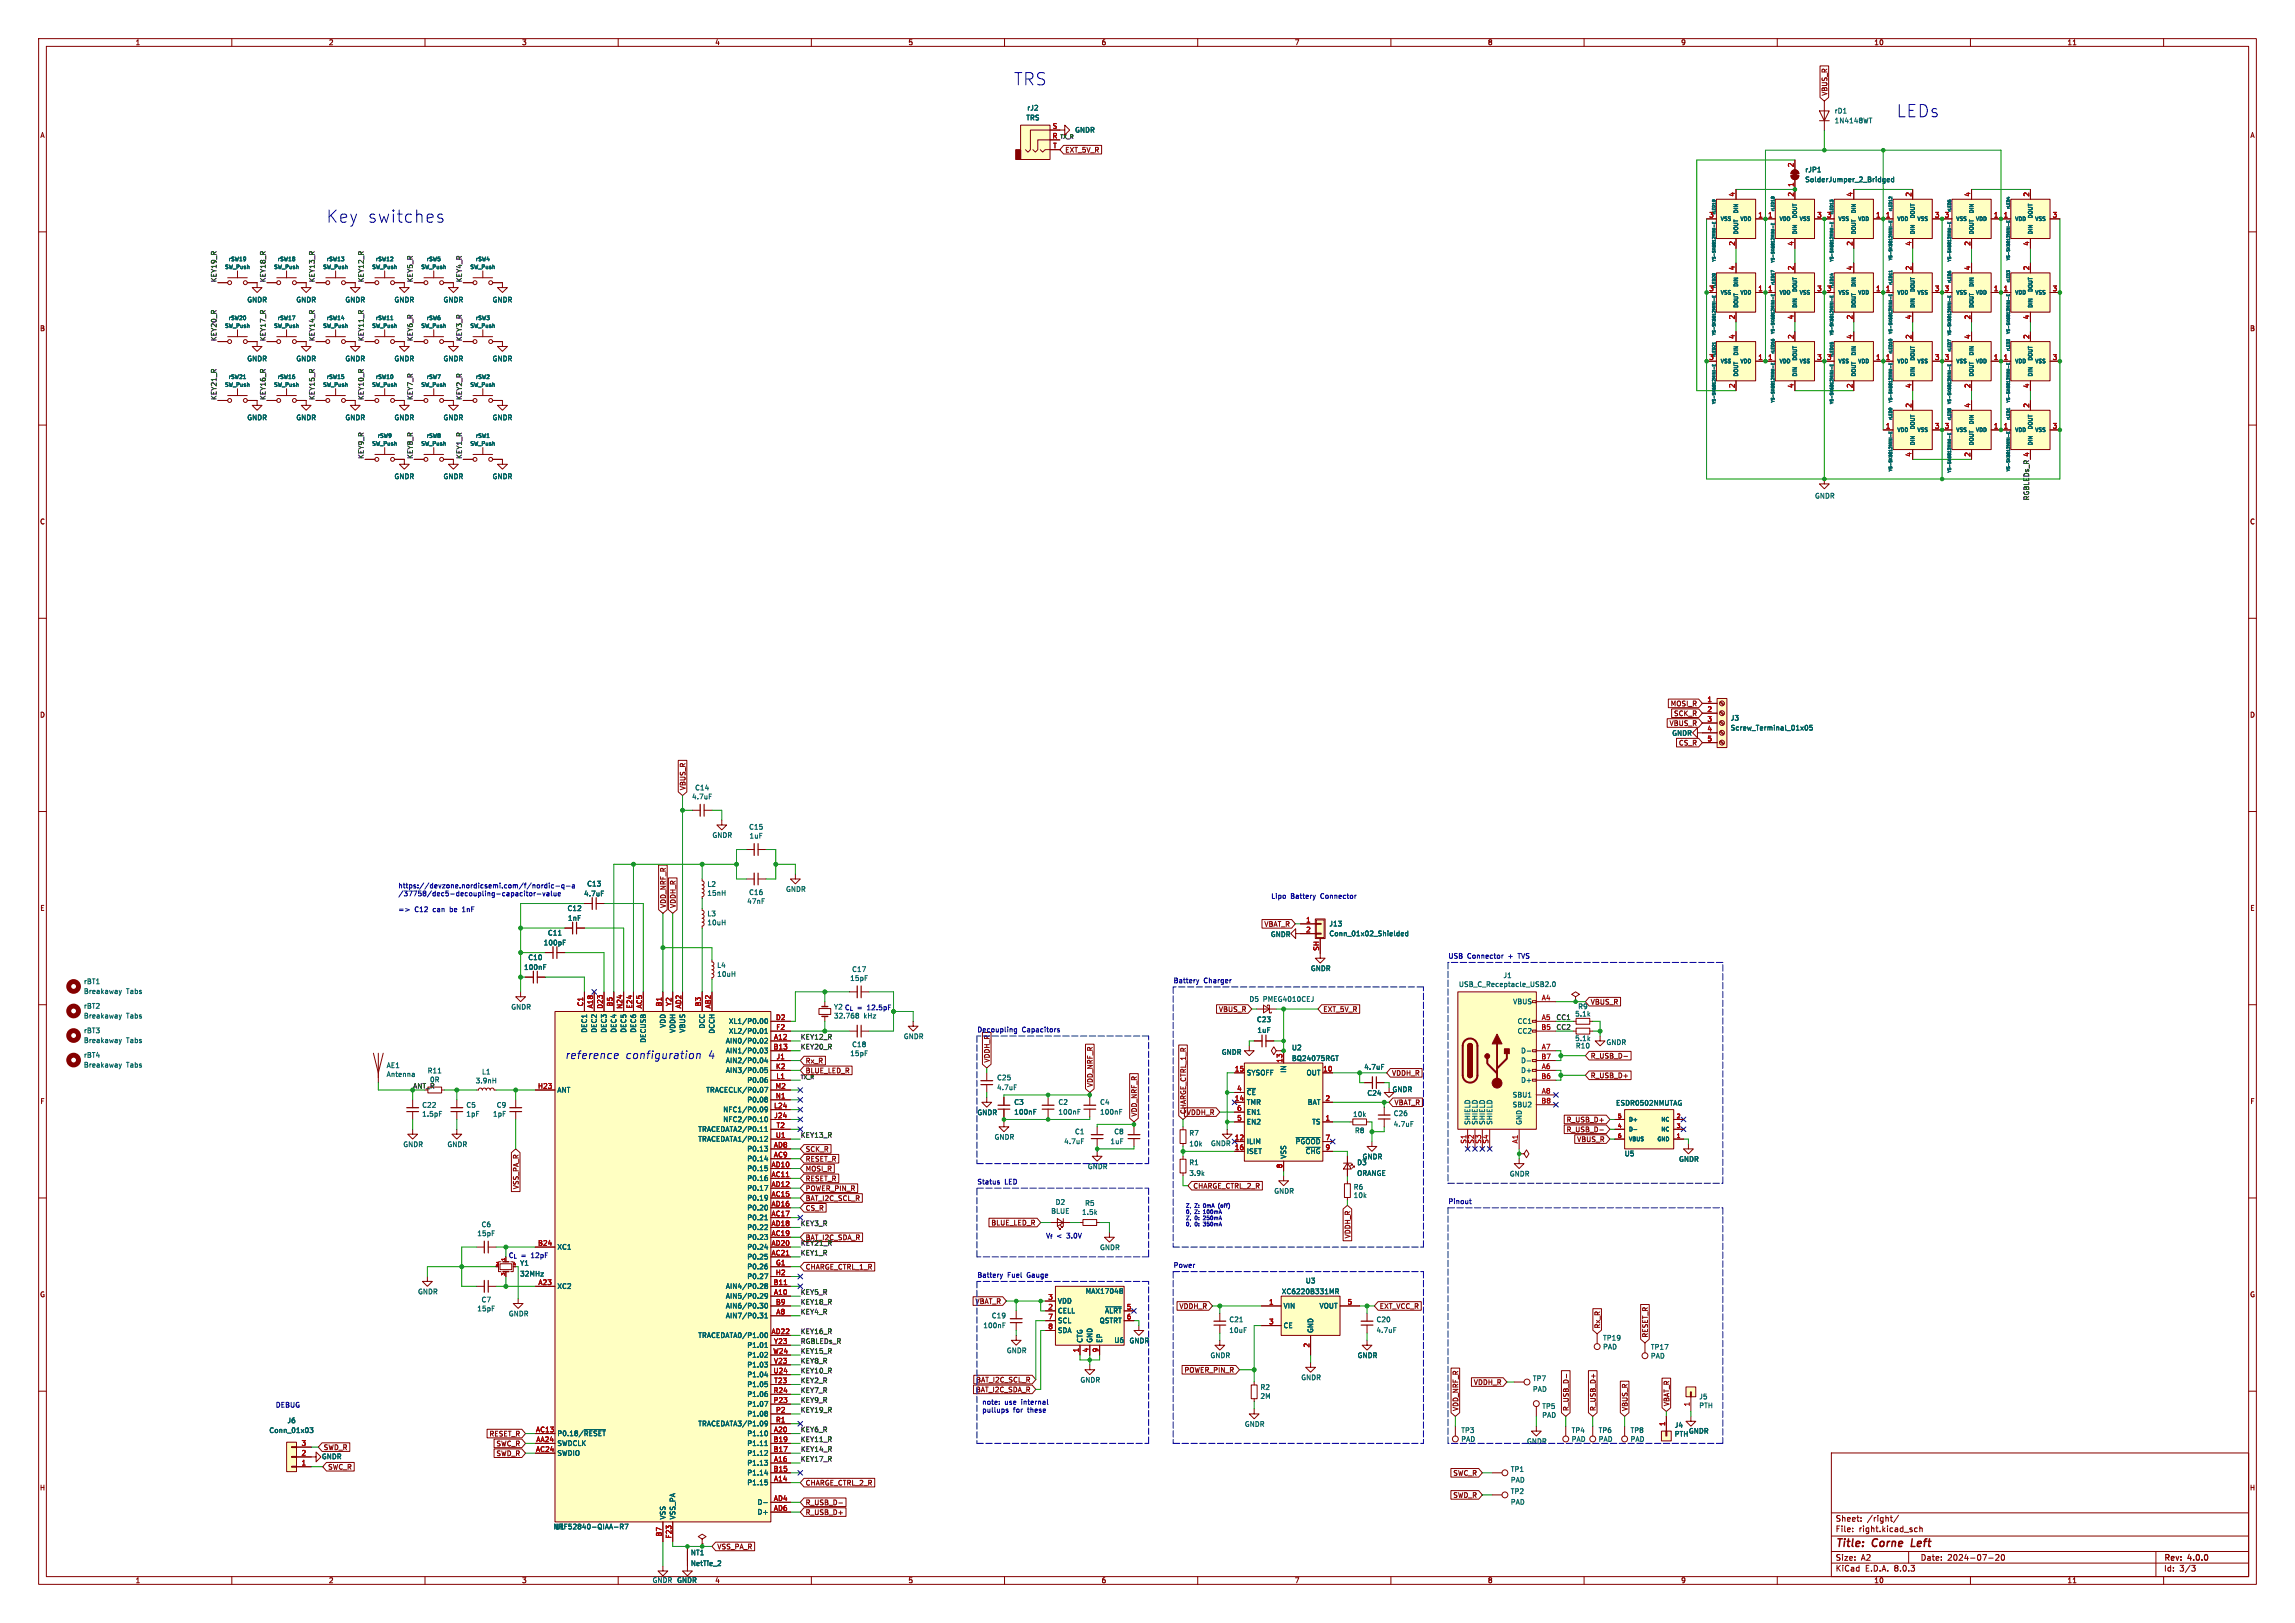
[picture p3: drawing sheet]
<svg xmlns="http://www.w3.org/2000/svg" width="594mm" height="420mm" viewBox="0 0 594 420" stroke-linecap="round" stroke-linejoin="round" font-family="sans-serif">
<defs><g id="words">
<g font-size="4.4" fill="#0000c2">
<text x="262.3" y="22.4">TRS</text>
<text x="490.7" y="30.6">LEDs</text>
<text x="84.3" y="57.9">Key switches</text>
</g>
<g font-size="2.8" fill="#0000c2">
<text x="146.2" y="274.2">reference</text>
<text x="161.8" y="274.2">configuration</text>
<text x="183.1" y="274.2">4</text>
</g>
<g font-size="2.8" fill="#840000">
<text x="475" y="400.9">Title:</text>
<text x="484.7" y="400.9">Corne</text>
<text x="495.6" y="400.9">Left</text>
</g>
<g font-size="2.1" fill="#840000">
<text x="475" y="394">Sheet:</text>
<text x="483.2" y="394">/right/</text>
<text x="475" y="396.7">File:</text>
<text x="481.1" y="396.7">right.kicad_sch</text>
<text x="475" y="406.9">KiCad</text>
<text x="475" y="404.1">Size:</text>
<text x="481.7" y="404.1">A2</text>
<text x="482.7" y="406.9">E.D.A.</text>
<text x="490.3" y="406.9">8.0.3</text>
<text x="497" y="404.1">Date:</text>
<text x="504" y="404.1">2024-07-20</text>
<text x="560" y="404.3">Rev:</text>
<text x="560" y="406.9">Id:</text>
<text x="564.1" y="406.9">3/3</text>
<text x="566.4" y="404.3">4.0.0</text>
</g>
<g font-size="1.8" fill="#840000">
<text x="35" y="11.9">1</text>
<text x="85" y="11.9">2</text>
<text x="135" y="11.9">3</text>
<text x="185" y="11.9">4</text>
<text x="235" y="11.9">5</text>
<text x="285" y="11.9">6</text>
<text x="335" y="11.9">7</text>
<text x="385" y="11.9">8</text>
<text x="435" y="11.9">9</text>
<text x="485" y="11.9">10</text>
<text x="535" y="11.9">11</text>
<text x="473.1" y="24.9" transform="rotate(-90 473.1 24.9)">VBUS_R</text>
<text x="10.3" y="35.9">A</text>
<text x="582.3" y="35.9">A</text>
<text x="275.6" y="39.7">EXT_5V_R</text>
<text x="10.3" y="85.9">B</text>
<text x="582.3" y="85.9">B</text>
<text x="10.3" y="135.9">C</text>
<text x="582.3" y="135.9">C</text>
<text x="10.3" y="185.9">D</text>
<text x="432.3" y="183">MOSI_R</text>
<text x="433.2" y="185.5">SCK_R</text>
<text x="582.3" y="185.9">D</text>
<text x="432" y="188.1">VBUS_R</text>
<text x="434.4" y="193.1">CS_R</text>
<text x="177.6" y="204.6" transform="rotate(-90 177.6 204.6)">VBUS_R</text>
<text x="10.3" y="235.9">E</text>
<text x="172.5" y="235.1" transform="rotate(-90 172.5 235.1)">VDD_NRF_R</text>
<text x="175.1" y="235.1" transform="rotate(-90 175.1 235.1)">VDDH_R</text>
<text x="582.3" y="235.9">E</text>
<text x="327.1" y="240">VBAT_R</text>
<text x="315.4" y="262.1">VBUS_R</text>
<text x="342.4" y="262.1">EXT_5V_R</text>
<text x="411.6" y="260.2">VBUS_R</text>
<text x="208.4" y="275.4">Rx_R</text>
<text x="256.4" y="275.1" transform="rotate(-90 256.4 275.1)">VDDH_R</text>
<text x="411.6" y="274.1">R_USB_D-</text>
<text x="208.4" y="277.9">BLUE_LED_R</text>
<text x="283" y="281.4" transform="rotate(-90 283 281.4)">VDD_NRF_R</text>
<text x="360.2" y="278.6">VDDH_R</text>
<text x="411.6" y="279.2">R_USB_D+</text>
<text x="10.3" y="285.9">F</text>
<text x="360.8" y="286.2">VBAT_R</text>
<text x="582.3" y="285.9">F</text>
<text x="294.5" y="289.1" transform="rotate(-90 294.5 289.1)">VDD_NRF_R</text>
<text x="307.1" y="288.7">VDDH_R</text>
<text x="307.2" y="288.4" transform="rotate(-90 307.2 288.4)">CHARGE_CTRL_1_R</text>
<text x="405.4" y="293.2">R_USB_D-</text>
<text x="405.4" y="290.6">R_USB_D+</text>
<text x="208.4" y="298.3">SCK_R</text>
<text x="408.1" y="295.7">VBUS_R</text>
<text x="208.4" y="305.9">RESET_R</text>
<text x="208.4" y="300.8">RESET_R</text>
<text x="208.4" y="303.3">MOSI_R</text>
<text x="134.4" y="307.9" transform="rotate(-90 134.4 307.9)">VSS_PA_R</text>
<text x="208.4" y="308.4">POWER_PIN_R</text>
<text x="208.4" y="311">BAT_I2C_SCL_R</text>
<text x="308.7" y="307.8">CHARGE_CTRL_2_R</text>
<text x="208.4" y="313.5">CS_R</text>
<text x="256.5" y="317.3">BLUE_LED_R</text>
<text x="208.4" y="321.1">BAT_I2C_SDA_R</text>
<text x="349.7" y="320.6" transform="rotate(-90 349.7 320.6)">VDDH_R</text>
<text x="208.4" y="328.7">CHARGE_CTRL_1_R</text>
<text x="10.3" y="335.9">G</text>
<text x="582.3" y="335.9">G</text>
<text x="252.4" y="337.6">VBAT_R</text>
<text x="305.1" y="338.9">VDDH_R</text>
<text x="357" y="338.9">EXT_VCC_R</text>
<text x="414.3" y="343.9" transform="rotate(-90 414.3 343.9)">Rx_R</text>
<text x="426.7" y="346.3" transform="rotate(-90 426.7 346.3)">RESET_R</text>
<text x="252.5" y="358">BAT_I2C_SCL_R</text>
<text x="306.4" y="355.4">POWER_PIN_R</text>
<text x="381.3" y="358.6">VDDH_R</text>
<text x="252.5" y="360.5">BAT_I2C_SDA_R</text>
<text x="377.6" y="365.3" transform="rotate(-90 377.6 365.3)">VDD_NRF_R</text>
<text x="406.2" y="365.3" transform="rotate(-90 406.2 365.3)">R_USB_D-</text>
<text x="413.2" y="365.3" transform="rotate(-90 413.2 365.3)">R_USB_D+</text>
<text x="421.5" y="365.3" transform="rotate(-90 421.5 365.3)">VBUS_R</text>
<text x="432.2" y="364" transform="rotate(-90 432.2 364)">VBAT_R</text>
<text x="126.6" y="371.9">RESET_R</text>
<text x="83.7" y="375.4">SWD_R</text>
<text x="128.4" y="377">SWD_R</text>
<text x="128.4" y="374.5">SWC_R</text>
<text x="84.8" y="380.5">SWC_R</text>
<text x="376" y="382.1">SWC_R</text>
<text x="10.2" y="385.9">H</text>
<text x="208.4" y="384.6">CHARGE_CTRL_2_R</text>
<text x="208.4" y="389.7">R_USB_D-</text>
<text x="376" y="387.8">SWD_R</text>
<text x="582.2" y="385.9">H</text>
<text x="208.4" y="392.2">R_USB_D+</text>
<text x="185.5" y="401.1">VSS_PA_R</text>
<text x="35" y="409.9">1</text>
<text x="85" y="409.9">2</text>
<text x="135" y="409.9">3</text>
<text x="185" y="409.9">4</text>
<text x="235" y="409.9">5</text>
<text x="285" y="409.9">6</text>
<text x="335" y="409.9">7</text>
<text x="385" y="409.9">8</text>
<text x="435" y="409.9">9</text>
<text x="485" y="409.9">10</text>
<text x="535" y="409.9">11</text>
</g>
<g font-size="1.8" fill="#006464">
<text x="265.8" y="28.8">rJ2</text>
<text x="474.7" y="29.6">rD1</text>
<text x="265.5" y="31.3">TRS</text>
<text x="278.1" y="34.5">GNDR</text>
<text x="474.7" y="32.1">1N4148WT</text>
<text x="467.1" y="44.8">rJP1</text>
<text x="467.1" y="47.3">SolderJumper_2_Bridged</text>
<text x="63.9" y="78.5">GNDR</text>
<text x="76.6" y="78.5">GNDR</text>
<text x="89.3" y="78.5">GNDR</text>
<text x="102" y="78.5">GNDR</text>
<text x="114.7" y="78.5">GNDR</text>
<text x="127.4" y="78.5">GNDR</text>
<text x="63.9" y="93.7">GNDR</text>
<text x="76.6" y="93.7">GNDR</text>
<text x="89.3" y="93.7">GNDR</text>
<text x="102" y="93.7">GNDR</text>
<text x="114.7" y="93.7">GNDR</text>
<text x="127.4" y="93.7">GNDR</text>
<text x="63.9" y="108.9">GNDR</text>
<text x="76.6" y="108.9">GNDR</text>
<text x="89.3" y="108.9">GNDR</text>
<text x="102" y="108.9">GNDR</text>
<text x="114.7" y="108.9">GNDR</text>
<text x="127.4" y="108.9">GNDR</text>
<text x="102" y="124.2">GNDR</text>
<text x="114.7" y="124.2">GNDR</text>
<text x="127.4" y="124.2">GNDR</text>
<text x="469.6" y="129.2">GNDR</text>
<text x="432.7" y="190.6">GNDR</text>
<text x="447.8" y="186.7">J3</text>
<text x="447.8" y="189.2">Screw_Terminal_01x05</text>
<text x="179" y="207">4.7uF</text>
<text x="179.8" y="204.7">C14</text>
<text x="193.8" y="214.9">C15</text>
<text x="184.3" y="217">GNDR</text>
<text x="193.9" y="217.2">1uF</text>
<text x="151.1" y="232.1">4.7uF</text>
<text x="151.9" y="229.6">C13</text>
<text x="183" y="232">15nH</text>
<text x="183" y="229.7">L2</text>
<text x="193.8" y="231.8">C16</text>
<text x="203.3" y="231">GNDR</text>
<text x="146.8" y="235.9">C12</text>
<text x="146.9" y="238.5">1nF</text>
<text x="183" y="239.6">10uH</text>
<text x="183" y="237.3">L3</text>
<text x="193.3" y="234.1">47nF</text>
<text x="344" y="239.9">J13</text>
<text x="140.6" y="244.8">100pF</text>
<text x="141.7" y="242.3">C11</text>
<text x="328.8" y="242.7">GNDR</text>
<text x="344" y="242.5">Conn_01x02_Shielded</text>
<text x="135.5" y="251.2">100nF</text>
<text x="136.6" y="248.6">C10</text>
<text x="185.5" y="250.6">L4</text>
<text x="220.4" y="251.7">C17</text>
<text x="339.2" y="251.5">GNDR</text>
<text x="21.6" y="254.9">rBT1</text>
<text x="21.6" y="257.4">Breakaway</text>
<text x="32.7" y="257.4">Tabs</text>
<text x="185.5" y="253">10uH</text>
<text x="219.9" y="254">15pF</text>
<text x="377.5" y="255.6">USB_C_Receptacle_USB2.0</text>
<text x="389" y="253.3">J1</text>
<text x="21.6" y="261.2">rBT2</text>
<text x="21.6" y="263.8">Breakaway</text>
<text x="32.7" y="263.8">Tabs</text>
<text x="132.2" y="261.5">GNDR</text>
<text x="215.7" y="263.8">32.768</text>
<text x="223.6" y="263.8">kHz</text>
<text x="323.3" y="259.4">D5 PMEG4010CEJ</text>
<text x="391.5" y="260.1">VBUS</text>
<text x="407.6" y="263.2">5.1k</text>
<text x="408.4" y="261.3">R9</text>
<text x="21.6" y="267.6">rBT3</text>
<text x="152.1" y="267.4" transform="rotate(-90 152.1 267.4)">DEC1</text>
<text x="154.7" y="267.4" transform="rotate(-90 154.7 267.4)">DEC2</text>
<text x="157.2" y="267.4" transform="rotate(-90 157.2 267.4)">DEC3</text>
<text x="159.7" y="267.4" transform="rotate(-90 159.7 267.4)">DEC4</text>
<text x="162.3" y="267.4" transform="rotate(-90 162.3 267.4)">DEC5</text>
<text x="164.8" y="267.4" transform="rotate(-90 164.8 267.4)">DEC6</text>
<text x="167.4" y="270" transform="rotate(-90 167.4 270)">DECUSB</text>
<text x="172.4" y="266.1" transform="rotate(-90 172.4 266.1)">VDD</text>
<text x="175" y="267.4" transform="rotate(-90 175 267.4)">VDDH</text>
<text x="177.5" y="267.4" transform="rotate(-90 177.5 267.4)">VBUS</text>
<text x="182.6" y="266.3" transform="rotate(-90 182.6 266.3)">DCC</text>
<text x="185.1" y="267.6" transform="rotate(-90 185.1 267.6)">DCCH</text>
<text x="188.5" y="265.2">XL1/P0.00</text>
<text x="188.5" y="267.7">XL2/P0.01</text>
<text x="233.8" y="269.1">GNDR</text>
<text x="325.2" y="264.7">C23</text>
<text x="325.3" y="267.5">1uF</text>
<text x="392.7" y="265.2">CC1</text>
<text x="392.7" y="267.7">CC2</text>
<text x="407.6" y="269.6">5.1k</text>
<text x="21.6" y="270.1">Breakaway</text>
<text x="21.6" y="273.9">rBT4</text>
<text x="32.7" y="270.1">Tabs</text>
<text x="187.7" y="270.2">AIN0/P0.02</text>
<text x="187.7" y="272.8">AIN1/P0.03</text>
<text x="187.7" y="275.3">AIN2/P0.04</text>
<text x="219.9" y="273.5">15pF</text>
<text x="220.4" y="271.2">C18</text>
<text x="316.1" y="273.2">GNDR</text>
<text x="334.3" y="272">U2</text>
<text x="334.3" y="274.8">BQ24075RGT</text>
<text x="393.6" y="272.8">D-</text>
<text x="393.6" y="275.3">D-</text>
<text x="407.8" y="271.5">R10</text>
<text x="415.7" y="270.6">GNDR</text>
<text x="21.6" y="276.5">Breakaway</text>
<text x="32.7" y="276.5">Tabs</text>
<text x="100" y="276.6">AE1</text>
<text x="100" y="278.9">Antenna</text>
<text x="110.6" y="278">R11</text>
<text x="123" y="280.5">3.9nH</text>
<text x="124.6" y="278.2">L1</text>
<text x="187.7" y="277.9">AIN3/P0.05</text>
<text x="193.3" y="280.4">P0.06</text>
<text x="257.9" y="279.7">C25</text>
<text x="322.6" y="278.5">SYSOFF</text>
<text x="333.1" y="277.7" transform="rotate(-90 333.1 277.7)">IN</text>
<text x="338.1" y="278.5">OUT</text>
<text x="353" y="277">4.7uF</text>
<text x="393.6" y="277.9">D+</text>
<text x="393.6" y="280.4">D+</text>
<text x="109.2" y="286.8">C22</text>
<text x="120.6" y="286.8">C5</text>
<text x="128.4" y="286.8">C9</text>
<text x="144.1" y="282.9">ANT</text>
<text x="182.7" y="282.9">TRACECLK/P0.07</text>
<text x="193.3" y="285.5">P0.08</text>
<text x="257.9" y="282.3">4.7uF</text>
<text x="262.4" y="286.1">C3</text>
<text x="273.8" y="286.1">C2</text>
<text x="284.6" y="286.1">C4</text>
<text x="322.6" y="286.1">TMR</text>
<text x="322.6" y="283.6">~{CE}</text>
<text x="338.4" y="286.1">BAT</text>
<text x="353.8" y="283.8">C24</text>
<text x="360.3" y="282.8">GNDR</text>
<text x="391.4" y="284.2">SBU1</text>
<text x="391.4" y="286.7">SBU2</text>
<text x="418.2" y="286.3">ESDR0502NMUTAG</text>
<text x="109.2" y="289.2">1.5pF</text>
<text x="120.6" y="289.2">1pF</text>
<text x="127.5" y="289.2">1pF</text>
<text x="180.6" y="293.1">TRACEDATA2/P0.11</text>
<text x="187.1" y="290.6">NFC2/P0.10</text>
<text x="187.1" y="288">NFC1/P0.09</text>
<text x="252.9" y="288.8">GNDR</text>
<text x="262.4" y="288.6">100nF</text>
<text x="273.8" y="288.6">100nF</text>
<text x="278.1" y="293.7">C1</text>
<text x="284.6" y="288.6">100nF</text>
<text x="288.3" y="293.7">C8</text>
<text x="322.6" y="291.2">EN2</text>
<text x="322.6" y="288.6">EN1</text>
<text x="339.5" y="291.2">TS</text>
<text x="350.1" y="289.2">10k</text>
<text x="350.6" y="293.4">R8</text>
<text x="360.6" y="289">C26</text>
<text x="360.6" y="291.8">4.7uF</text>
<text x="380.7" y="291.2" transform="rotate(-90 380.7 291.2)">SHIELD</text>
<text x="382.6" y="291.2" transform="rotate(-90 382.6 291.2)">SHIELD</text>
<text x="384.5" y="291.2" transform="rotate(-90 384.5 291.2)">SHIELD</text>
<text x="386.4" y="291.2" transform="rotate(-90 386.4 291.2)">SHIELD</text>
<text x="394.1" y="291.2" transform="rotate(-90 394.1 291.2)">GND</text>
<text x="104.3" y="297">GNDR</text>
<text x="115.7" y="297">GNDR</text>
<text x="180.6" y="295.6">TRACEDATA1/P0.12</text>
<text x="193.3" y="298.2">P0.13</text>
<text x="257.3" y="295.1">GNDR</text>
<text x="275.3" y="296.3">4.7uF</text>
<text x="287.3" y="296.3">1uF</text>
<text x="307.7" y="294.1">R7</text>
<text x="307.7" y="296.9">10k</text>
<text x="313.3" y="296.8">GNDR</text>
<text x="322.6" y="296.3">ILIM</text>
<text x="322.6" y="298.8">ISET</text>
<text x="333.1" y="300" transform="rotate(-90 333.1 300)">VSS</text>
<text x="335.2" y="296.3">~{PGOOD}</text>
<text x="337.8" y="298.8">~{CHG}</text>
<text x="420.4" y="299.4">U5</text>
<text x="193.3" y="305.8">P0.16</text>
<text x="193.3" y="300.7">P0.14</text>
<text x="193.3" y="303.3">P0.15</text>
<text x="281.4" y="302.7">GNDR</text>
<text x="307.7" y="301.7">R1</text>
<text x="307.7" y="304.5">3.9k</text>
<text x="351.2" y="301.7">D3</text>
<text x="351.2" y="304.5">ORANGE</text>
<text x="352.5" y="300.2">GNDR</text>
<text x="390.6" y="304.6">GNDR</text>
<text x="434.5" y="300.8">GNDR</text>
<text x="193.3" y="310.9">P0.19</text>
<text x="193.3" y="308.3">P0.17</text>
<text x="273.1" y="312">D2</text>
<text x="329.7" y="309.1">GNDR</text>
<text x="350.3" y="308.1">R6</text>
<text x="350.3" y="310.2">10k</text>
<text x="124.5" y="317.8">C6</text>
<text x="193.3" y="316">P0.21</text>
<text x="193.3" y="313.4">P0.20</text>
<text x="272" y="314.3">BLUE</text>
<text x="279.9" y="314.6">1.5k</text>
<text x="280.7" y="312.2">R5</text>
<text x="123.4" y="320.1">15pF</text>
<text x="144.1" y="323.6">XC1</text>
<text x="193.3" y="321">P0.23</text>
<text x="193.3" y="318.5">P0.22</text>
<text x="193.3" y="323.6">P0.24</text>
<text x="284.6" y="323.7">GNDR</text>
<text x="134.5" y="327.7">Y1</text>
<text x="193.3" y="326.1">P0.25</text>
<text x="193.3" y="328.7">P0.26</text>
<text x="108.1" y="335.1">GNDR</text>
<text x="134.5" y="330.5">32MHz</text>
<text x="144.1" y="333.7">XC2</text>
<text x="187.7" y="333.7">AIN4/P0.28</text>
<text x="193.3" y="331.2">P0.27</text>
<text x="280.9" y="335">MAX17048</text>
<text x="331.6" y="335.1">XC6220B331MR</text>
<text x="337.8" y="332.3">U3</text>
<text x="123.4" y="339.5">15pF</text>
<text x="124.5" y="337.2">C7</text>
<text x="131.6" y="340.8">GNDR</text>
<text x="187.7" y="336.3">AIN5/P0.29</text>
<text x="187.7" y="341.4">AIN7/P0.31</text>
<text x="187.7" y="338.8">AIN6/P0.30</text>
<text x="256.6" y="341.3">C19</text>
<text x="273.7" y="340.1">CELL</text>
<text x="273.7" y="337.5">VDD</text>
<text x="285.9" y="340.1">~{ALRT}</text>
<text x="332.1" y="338.8">VIN</text>
<text x="341.4" y="338.8">VOUT</text>
<text x="180.6" y="346.4">TRACEDATA0/P1.00</text>
<text x="254.4" y="343.9">100nF</text>
<text x="273.7" y="342.6">SCL</text>
<text x="273.7" y="345.2">SDA</text>
<text x="280.4" y="347.6" transform="rotate(-90 280.4 347.6)">CTG</text>
<text x="282.9" y="347.6" transform="rotate(-90 282.9 347.6)">GND</text>
<text x="284.5" y="342.6">QSTRT</text>
<text x="285.5" y="347.6" transform="rotate(-90 285.5 347.6)">EP</text>
<text x="288.3" y="347.7">U6</text>
<text x="292.2" y="347.8">GNDR</text>
<text x="318.1" y="342.3">C21</text>
<text x="318.1" y="345.1">10uF</text>
<text x="332.1" y="343.9">CE</text>
<text x="340.1" y="345.1" transform="rotate(-90 340.1 345.1)">GND</text>
<text x="356.2" y="342.3">C20</text>
<text x="356.2" y="345.1">4.7uF</text>
<text x="414.8" y="347.1">TP19</text>
<text x="193.3" y="351.5">P1.02</text>
<text x="193.3" y="349">P1.01</text>
<text x="260.5" y="350.4">GNDR</text>
<text x="313.2" y="351.6">GNDR</text>
<text x="351.3" y="351.6">GNDR</text>
<text x="414.8" y="349.4">PAD</text>
<text x="427.2" y="349.5">TP17</text>
<text x="427.2" y="351.8">PAD</text>
<text x="193.3" y="359.1">P1.05</text>
<text x="193.3" y="356.6">P1.04</text>
<text x="193.3" y="354.1">P1.03</text>
<text x="279.5" y="358">GNDR</text>
<text x="326.1" y="359.9">R2</text>
<text x="336.7" y="357.4">GNDR</text>
<text x="396.6" y="357.6">TP7</text>
<text x="193.3" y="364.2">P1.07</text>
<text x="193.3" y="361.7">P1.06</text>
<text x="326.1" y="362.2">2M</text>
<text x="396.6" y="360.4">PAD</text>
<text x="399" y="364.8">TP5</text>
<text x="439.7" y="362.3">J5</text>
<text x="439.7" y="364.6">PTH</text>
<text x="69.6" y="371">Conn_01x03</text>
<text x="74.3" y="368.5">J6</text>
<text x="144.1" y="371.8">P0.18/~{RESET}</text>
<text x="180.6" y="369.3">TRACEDATA3/P1.09</text>
<text x="193.3" y="371.8">P1.10</text>
<text x="193.3" y="366.8">P1.08</text>
<text x="322.1" y="369.4">GNDR</text>
<text x="378.1" y="371">TP3</text>
<text x="399" y="367.1">PAD</text>
<text x="406.7" y="371">TP4</text>
<text x="413.6" y="371">TP6</text>
<text x="421.9" y="371">TP8</text>
<text x="433.3" y="369.7">J4</text>
<text x="433.3" y="372">PTH</text>
<text x="437" y="371.2">GNDR</text>
<text x="83.2" y="377.8">GNDR</text>
<text x="144.1" y="374.4">SWDCLK</text>
<text x="144.1" y="376.9">SWDIO</text>
<text x="193.3" y="376.9">P1.12</text>
<text x="193.3" y="374.4">P1.11</text>
<text x="378.1" y="373.3">PAD</text>
<text x="395.1" y="373.9">GNDR</text>
<text x="406.7" y="373.3">PAD</text>
<text x="413.6" y="373.3">PAD</text>
<text x="421.9" y="373.3">PAD</text>
<text x="193.3" y="379.5">P1.13</text>
<text x="193.3" y="382">P1.14</text>
<text x="390.9" y="381.1">TP1</text>
<text x="390.9" y="383.9">PAD</text>
<text x="193.3" y="384.5">P1.15</text>
<text x="196" y="389.6">D-</text>
<text x="390.9" y="386.8">TP2</text>
<text x="390.9" y="389.6">PAD</text>
<text x="143.4" y="396">NRF52840-QIAA-R7</text>
<text x="143.5" y="396">U1</text>
<text x="172.4" y="393.3" transform="rotate(-90 172.4 393.3)">VSS</text>
<text x="175" y="393.3" transform="rotate(-90 175 393.3)">VSS_PA</text>
<text x="196" y="392.2">D+</text>
<text x="178.7" y="405.4">NetTie_2</text>
<text x="178.7" y="402.7">NT1</text>
<text x="168.8" y="409.8">GNDR GNDR</text>
<text x="175.1" y="409.8">GNDR</text>
</g>
<g font-size="1.8" fill="#a90000">
<text x="272.3" y="35.9">R</text>
<text x="272.3" y="33.4">S</text>
<text x="272.5" y="38.5">T</text>
<text x="464.3" y="43.4" transform="rotate(-90 464.3 43.4)">2</text>
<text x="449.1" y="51" transform="rotate(-90 449.1 51)">4</text>
<text x="464.3" y="51" transform="rotate(-90 464.3 51)">2</text>
<text x="464.3" y="48.5" transform="rotate(-90 464.3 48.5)">1</text>
<text x="479.6" y="51" transform="rotate(-90 479.6 51)">4</text>
<text x="494.8" y="51" transform="rotate(-90 494.8 51)">2</text>
<text x="510" y="51" transform="rotate(-90 510 51)">4</text>
<text x="525.3" y="51" transform="rotate(-90 525.3 51)">2</text>
<text x="442.3" y="56.4">3</text>
<text x="455" y="56.4">1</text>
<text x="457.5" y="56.4">1</text>
<text x="470.2" y="56.4">3</text>
<text x="472.7" y="56.4">3</text>
<text x="485.4" y="56.4">1</text>
<text x="488" y="56.4">1</text>
<text x="500.7" y="56.4">3</text>
<text x="503.2" y="56.4">3</text>
<text x="515.9" y="56.4">1</text>
<text x="518.5" y="56.4">1</text>
<text x="531.2" y="56.4">3</text>
<text x="449.1" y="63.7" transform="rotate(-90 449.1 63.7)">2</text>
<text x="464.3" y="63.7" transform="rotate(-90 464.3 63.7)">4</text>
<text x="479.6" y="63.7" transform="rotate(-90 479.6 63.7)">2</text>
<text x="494.8" y="63.7" transform="rotate(-90 494.8 63.7)">4</text>
<text x="510" y="63.7" transform="rotate(-90 510 63.7)">2</text>
<text x="525.3" y="63.7" transform="rotate(-90 525.3 63.7)">4</text>
<text x="449.1" y="70" transform="rotate(-90 449.1 70)">4</text>
<text x="464.3" y="70" transform="rotate(-90 464.3 70)">2</text>
<text x="479.6" y="70" transform="rotate(-90 479.6 70)">4</text>
<text x="494.8" y="70" transform="rotate(-90 494.8 70)">2</text>
<text x="510" y="70" transform="rotate(-90 510 70)">4</text>
<text x="525.3" y="70" transform="rotate(-90 525.3 70)">2</text>
<text x="442.3" y="75.4">3</text>
<text x="455" y="75.4">1</text>
<text x="457.5" y="75.4">1</text>
<text x="470.2" y="75.4">3</text>
<text x="472.7" y="75.4">3</text>
<text x="485.4" y="75.4">1</text>
<text x="488" y="75.4">1</text>
<text x="500.7" y="75.4">3</text>
<text x="503.2" y="75.4">3</text>
<text x="515.9" y="75.4">1</text>
<text x="518.5" y="75.4">1</text>
<text x="531.2" y="75.4">3</text>
<text x="449.1" y="82.7" transform="rotate(-90 449.1 82.7)">2</text>
<text x="464.3" y="82.7" transform="rotate(-90 464.3 82.7)">4</text>
<text x="479.6" y="82.7" transform="rotate(-90 479.6 82.7)">2</text>
<text x="494.8" y="82.7" transform="rotate(-90 494.8 82.7)">4</text>
<text x="510" y="82.7" transform="rotate(-90 510 82.7)">2</text>
<text x="525.3" y="82.7" transform="rotate(-90 525.3 82.7)">4</text>
<text x="449.1" y="87.8" transform="rotate(-90 449.1 87.8)">4</text>
<text x="464.3" y="87.8" transform="rotate(-90 464.3 87.8)">2</text>
<text x="479.6" y="87.8" transform="rotate(-90 479.6 87.8)">4</text>
<text x="494.8" y="87.8" transform="rotate(-90 494.8 87.8)">2</text>
<text x="510" y="87.8" transform="rotate(-90 510 87.8)">4</text>
<text x="525.3" y="87.8" transform="rotate(-90 525.3 87.8)">2</text>
<text x="442.3" y="93.2">3</text>
<text x="455" y="93.2">1</text>
<text x="457.5" y="93.2">1</text>
<text x="470.2" y="93.2">3</text>
<text x="472.7" y="93.2">3</text>
<text x="485.4" y="93.2">1</text>
<text x="488" y="93.2">1</text>
<text x="500.7" y="93.2">3</text>
<text x="503.2" y="93.2">3</text>
<text x="515.9" y="93.2">1</text>
<text x="518.5" y="93.2">1</text>
<text x="531.2" y="93.2">3</text>
<text x="449.1" y="100.5" transform="rotate(-90 449.1 100.5)">2</text>
<text x="464.3" y="100.5" transform="rotate(-90 464.3 100.5)">4</text>
<text x="479.6" y="100.5" transform="rotate(-90 479.6 100.5)">2</text>
<text x="494.8" y="100.5" transform="rotate(-90 494.8 100.5)">4</text>
<text x="510" y="100.5" transform="rotate(-90 510 100.5)">2</text>
<text x="525.3" y="100.5" transform="rotate(-90 525.3 100.5)">4</text>
<text x="494.8" y="105.6" transform="rotate(-90 494.8 105.6)">2</text>
<text x="510" y="105.6" transform="rotate(-90 510 105.6)">4</text>
<text x="525.3" y="105.6" transform="rotate(-90 525.3 105.6)">2</text>
<text x="488" y="111">1</text>
<text x="500.7" y="111">3</text>
<text x="503.2" y="111">3</text>
<text x="515.9" y="111">1</text>
<text x="518.5" y="111">1</text>
<text x="531.2" y="111">3</text>
<text x="494.8" y="118.3" transform="rotate(-90 494.8 118.3)">4</text>
<text x="510" y="118.3" transform="rotate(-90 510 118.3)">2</text>
<text x="525.3" y="118.3" transform="rotate(-90 525.3 118.3)">4</text>
<text x="441.8" y="181.8">1</text>
<text x="441.8" y="184.3">2</text>
<text x="441.8" y="186.8">3</text>
<text x="441.8" y="189.4">4</text>
<text x="441.8" y="191.9">5</text>
<text x="338" y="238.8">1</text>
<text x="338" y="241.4">2</text>
<text x="341.5" y="246.2" transform="rotate(-90 341.5 246.2)">SH</text>
<text x="151" y="260.5" transform="rotate(-90 151 260.5)">C1</text>
<text x="153.5" y="261.1" transform="rotate(-90 153.5 261.1)">A18</text>
<text x="156.1" y="261.2" transform="rotate(-90 156.1 261.2)">D23</text>
<text x="158.6" y="260.5" transform="rotate(-90 158.6 260.5)">B5</text>
<text x="161.2" y="261.2" transform="rotate(-90 161.2 261.2)">N24</text>
<text x="163.7" y="261.1" transform="rotate(-90 163.7 261.1)">E24</text>
<text x="166.2" y="261.1" transform="rotate(-90 166.2 261.1)">AC5</text>
<text x="171.3" y="260.5" transform="rotate(-90 171.3 260.5)">B1</text>
<text x="173.9" y="260.5" transform="rotate(-90 173.9 260.5)">Y2</text>
<text x="176.4" y="261.1" transform="rotate(-90 176.4 261.1)">AD2</text>
<text x="181.5" y="260.5" transform="rotate(-90 181.5 260.5)">B3</text>
<text x="184" y="261.1" transform="rotate(-90 184 261.1)">AB2</text>
<text x="398.9" y="259">A4</text>
<text x="200.2" y="269.1">A12</text>
<text x="200.7" y="264">D2</text>
<text x="200.8" y="266.6">F2</text>
<text x="398.8" y="266.6">B5</text>
<text x="398.9" y="264">A5</text>
<text x="200.1" y="271.7">B13</text>
<text x="200.9" y="274.2">J1</text>
<text x="332" y="275.1" transform="rotate(-90 332 275.1)">13</text>
<text x="398.8" y="274.2">B7</text>
<text x="398.9" y="271.7">A7</text>
<text x="139.1" y="281.8">H23</text>
<text x="200.6" y="281.8">M2</text>
<text x="200.7" y="276.7">K2</text>
<text x="200.8" y="279.3">L1</text>
<text x="319.5" y="277.4">15</text>
<text x="342.4" y="277.4">10</text>
<text x="398.8" y="279.3">B6</text>
<text x="398.9" y="276.7">A6</text>
<text x="200.2" y="286.9">L24</text>
<text x="200.7" y="284.4">N1</text>
<text x="319.5" y="285">14</text>
<text x="320.1" y="282.4">4</text>
<text x="320.1" y="287.5">6</text>
<text x="343" y="285">2</text>
<text x="398.8" y="285.6">B8</text>
<text x="398.9" y="283.1">A8</text>
<text x="200.3" y="289.4">J24</text>
<text x="200.9" y="292">T2</text>
<text x="320.1" y="290.1">5</text>
<text x="343" y="290.1">1</text>
<text x="200.2" y="299.6">AC9</text>
<text x="200.2" y="297.1">AD8</text>
<text x="200.7" y="294.5">U1</text>
<text x="319.5" y="295.1">12</text>
<text x="319.5" y="297.7">16</text>
<text x="343" y="295.1">7</text>
<text x="343" y="297.7">9</text>
<text x="379.6" y="296.1" transform="rotate(-90 379.6 296.1)">S1</text>
<text x="381.5" y="296.1" transform="rotate(-90 381.5 296.1)">S2</text>
<text x="383.4" y="296.1" transform="rotate(-90 383.4 296.1)">S3</text>
<text x="385.3" y="296.1" transform="rotate(-90 385.3 296.1)">S4</text>
<text x="392.9" y="296" transform="rotate(-90 392.9 296)">A1</text>
<text x="199.6" y="304.7">AC11</text>
<text x="199.6" y="302.1">AD10</text>
<text x="332" y="302.5" transform="rotate(-90 332 302.5)">8</text>
<text x="199.6" y="309.8">AC15</text>
<text x="199.6" y="307.2">AD12</text>
<text x="199.6" y="314.8">AC17</text>
<text x="199.6" y="312.3">AD16</text>
<text x="199.6" y="317.4">AD18</text>
<text x="139.2" y="322.5">B24</text>
<text x="199.6" y="319.9">AC19</text>
<text x="199.6" y="322.5">AD20</text>
<text x="199.6" y="325">AC21</text>
<text x="200.7" y="327.5">G1</text>
<text x="139.2" y="332.6">A23</text>
<text x="200.1" y="332.6">B11</text>
<text x="200.2" y="335.2">A10</text>
<text x="200.7" y="330.1">H2</text>
<text x="200.7" y="337.7">B9</text>
<text x="200.8" y="340.2">A8</text>
<text x="271.2" y="339">2</text>
<text x="271.2" y="336.4">3</text>
<text x="271.2" y="341.5">7</text>
<text x="291.5" y="339">5</text>
<text x="291.5" y="341.5">6</text>
<text x="328.4" y="337.7">1</text>
<text x="348.7" y="337.7">5</text>
<text x="199.6" y="345.3">AD22</text>
<text x="200.2" y="347.9">Y23</text>
<text x="271.2" y="344">8</text>
<text x="328.4" y="342.8">3</text>
<text x="200" y="350.4">W24</text>
<text x="200.2" y="352.9">V23</text>
<text x="279.3" y="350.1" transform="rotate(-90 279.3 350.1)">1</text>
<text x="281.8" y="350.1" transform="rotate(-90 281.8 350.1)">4</text>
<text x="284.4" y="350.1" transform="rotate(-90 284.4 350.1)">9</text>
<text x="339" y="348.8" transform="rotate(-90 339 348.8)">2</text>
<text x="200.1" y="355.5">U24</text>
<text x="200.3" y="358">T23</text>
<text x="200.1" y="363.1">P23</text>
<text x="200.1" y="360.6">R24</text>
<text x="200.7" y="365.6">P2</text>
<text x="437.4" y="364.1" transform="rotate(-90 437.4 364.1)">1</text>
<text x="138.6" y="370.7">AC13</text>
<text x="200.2" y="370.7">A20</text>
<text x="200.7" y="368.2">R1</text>
<text x="431" y="369.1" transform="rotate(-90 431 369.1)">1</text>
<text x="77.9" y="376.8">2</text>
<text x="77.9" y="374.2">3</text>
<text x="138.6" y="375.8">AC24</text>
<text x="138.7" y="373.3">AA24</text>
<text x="200.1" y="375.8">B17</text>
<text x="200.1" y="373.3">B19</text>
<text x="77.9" y="379.3">1</text>
<text x="200.1" y="380.9">B15</text>
<text x="200.2" y="383.4">A14</text>
<text x="200.2" y="378.3">A16</text>
<text x="200.2" y="388.5">AD4</text>
<text x="200.2" y="391">AD6</text>
<text x="171.3" y="397.7" transform="rotate(-90 171.3 397.7)">B7</text>
<text x="173.9" y="398.2" transform="rotate(-90 173.9 398.2)">F23</text>
</g>
<g font-size="1.8" fill="#0f0f0f">
<text x="56.1" y="73.2" transform="rotate(-90 56.1 73.2)">KEY19_R</text>
<text x="68.8" y="73.2" transform="rotate(-90 68.8 73.2)">KEY18_R</text>
<text x="81.5" y="73.2" transform="rotate(-90 81.5 73.2)">KEY13_R</text>
<text x="94.2" y="73.2" transform="rotate(-90 94.2 73.2)">KEY12_R</text>
<text x="106.9" y="73.2" transform="rotate(-90 106.9 73.2)">KEY5_R</text>
<text x="119.6" y="73.2" transform="rotate(-90 119.6 73.2)">KEY4_R</text>
<text x="56.1" y="88.4" transform="rotate(-90 56.1 88.4)">KEY20_R</text>
<text x="68.8" y="88.4" transform="rotate(-90 68.8 88.4)">KEY17_R</text>
<text x="81.5" y="88.4" transform="rotate(-90 81.5 88.4)">KEY14_R</text>
<text x="94.2" y="88.4" transform="rotate(-90 94.2 88.4)">KEY11_R</text>
<text x="106.9" y="88.4" transform="rotate(-90 106.9 88.4)">KEY6_R</text>
<text x="119.6" y="88.4" transform="rotate(-90 119.6 88.4)">KEY3_R</text>
<text x="56.1" y="103.6" transform="rotate(-90 56.1 103.6)">KEY21_R</text>
<text x="68.8" y="103.6" transform="rotate(-90 68.8 103.6)">KEY16_R</text>
<text x="81.5" y="103.6" transform="rotate(-90 81.5 103.6)">KEY15_R</text>
<text x="94.2" y="103.6" transform="rotate(-90 94.2 103.6)">KEY10_R</text>
<text x="106.9" y="103.6" transform="rotate(-90 106.9 103.6)">KEY7_R</text>
<text x="119.6" y="103.6" transform="rotate(-90 119.6 103.6)">KEY2_R</text>
<text x="94.2" y="118.9" transform="rotate(-90 94.2 118.9)">KEY9_R</text>
<text x="106.9" y="118.9" transform="rotate(-90 106.9 118.9)">KEY8_R</text>
<text x="119.6" y="118.9" transform="rotate(-90 119.6 118.9)">KEY1_R</text>
<text x="525.3" y="129.6" transform="rotate(-90 525.3 129.6)">RGBLEDs_R 4</text>
<text x="207.1" y="269.1">KEY12_R</text>
<text x="402.7" y="264">CC1</text>
<text x="402.7" y="266.6">CC2</text>
<text x="207.1" y="271.6">KEY20_R</text>
<text x="111.2" y="280.3">0R</text>
<text x="207.1" y="294.5">KEY13_R</text>
<text x="207.1" y="317.4">KEY3_R</text>
<text x="207.2" y="322.4">KEY21_R</text>
<text x="207.1" y="325">KEY1_R</text>
<text x="207.1" y="335.1">KEY5_R</text>
<text x="207.1" y="337.7">KEY18_R</text>
<text x="207.1" y="340.2">KEY4_R</text>
<text x="207.1" y="345.3">KEY16_R</text>
<text x="207.1" y="347.8">RGBLEDs_R</text>
<text x="207.1" y="352.9">KEY8_R</text>
<text x="207.1" y="350.4">KEY15_R</text>
<text x="207.1" y="358">KEY2_R</text>
<text x="207.1" y="355.5">KEY10_R</text>
<text x="207.1" y="365.6">KEY19_R</text>
<text x="207.1" y="363.1">KEY9_R</text>
<text x="207.1" y="360.5">KEY7_R</text>
<text x="207.1" y="370.7">KEY6_R</text>
<text x="207.1" y="373.2">KEY11_R</text>
<text x="207.2" y="375.8">KEY14_R</text>
<text x="207.1" y="378.3">KEY17_R</text>
</g>
<g font-size="1.8" fill="#0000c2">
<text x="103" y="230">https://devzone.nordicsemi.com/f/nordic-q-a</text>
<text x="103" y="232">/37758/dec5-decoupling-capacitor-value</text>
<text x="328.9" y="232.7">Lipo</text>
<text x="334" y="232.7">Battery</text>
<text x="341.9" y="232.7">Connector</text>
<text x="103" y="236.1">=&gt;</text>
<text x="107.3" y="236.1">C12</text>
<text x="112.2" y="236.1">can</text>
<text x="116.7" y="236.1">be</text>
<text x="120.1" y="236.1">1nF</text>
<text x="374.8" y="248.2">USB</text>
<text x="379.8" y="248.2">Connector</text>
<text x="390.5" y="248.2">+</text>
<text x="393.2" y="248.2">TVS</text>
<text x="303.7" y="254.5">Battery</text>
<text x="311.5" y="254.5">Charger</text>
<text x="215.7" y="261.4">Y2 C_{L}</text>
<text x="221.8" y="261.5">=</text>
<text x="224.6" y="261.5">12.5pF</text>
<text x="252.9" y="267.2">Decoupling</text>
<text x="264.5" y="267.2">Capacitors</text>
<text x="252.9" y="306.6">Status</text>
<text x="260" y="306.6">LED</text>
<text x="374.8" y="311.7">Pinout</text>
<text x="270.6" y="320.6">V_{f}</text>
<text x="273.5" y="320.6">&lt;</text>
<text x="276.2" y="320.6">3.0V</text>
<text x="131.6" y="325.6">C_{L}</text>
<text x="134.8" y="325.6">=</text>
<text x="137.6" y="325.6">12pF</text>
<text x="303.7" y="328.2">Power</text>
<text x="252.9" y="330.7">Battery</text>
<text x="260.7" y="330.7">Fuel</text>
<text x="265.9" y="330.7">Gauge</text>
<text x="71.3" y="364.3">DEBUG</text>
<text x="254.1" y="363.6">note:</text>
<text x="254.1" y="365.6">pullups</text>
<text x="260" y="363.6">use</text>
<text x="262.3" y="365.6">for</text>
<text x="264.5" y="363.6">internal</text>
<text x="266.1" y="365.6">these</text>
</g>
<text font-size="1.8" fill="#009600" x="106.8" y="281.8">ANT_R</text>
<g font-size="1.4" fill="#0f0f0f">
<text x="274.3" y="36">TX_R</text>
<text x="207.1" y="279.3">TX_R</text>
</g>
<g font-size="1.4" fill="#006464">
<text x="445.3" y="57.4">VSS</text>
<text x="450" y="55.3" transform="rotate(-90 450 55.3)">DIN</text>
<text x="450.3" y="57.4">VDD</text>
<text x="460.5" y="57.4">VDD</text>
<text x="465.3" y="56.7" transform="rotate(-90 465.3 56.7)">DOUT</text>
<text x="465.6" y="57.4">VSS</text>
<text x="475.7" y="57.4">VSS</text>
<text x="480.5" y="55.3" transform="rotate(-90 480.5 55.3)">DIN</text>
<text x="480.8" y="57.4">VDD</text>
<text x="491" y="57.4">VDD</text>
<text x="495.8" y="56.7" transform="rotate(-90 495.8 56.7)">DOUT</text>
<text x="496.1" y="57.4">VSS</text>
<text x="506.2" y="57.4">VSS</text>
<text x="511" y="55.3" transform="rotate(-90 511 55.3)">DIN</text>
<text x="511.3" y="57.4">VDD</text>
<text x="521.5" y="57.4">VDD</text>
<text x="526.2" y="56.7" transform="rotate(-90 526.2 56.7)">DOUT</text>
<text x="526.6" y="57.4">VSS</text>
<text x="450" y="60.7" transform="rotate(-90 450 60.7)">DOUT</text>
<text x="465.3" y="60.7" transform="rotate(-90 465.3 60.7)">DIN</text>
<text x="480.5" y="60.7" transform="rotate(-90 480.5 60.7)">DOUT</text>
<text x="495.8" y="60.7" transform="rotate(-90 495.8 60.7)">DIN</text>
<text x="511" y="60.7" transform="rotate(-90 511 60.7)">DOUT</text>
<text x="526.2" y="60.7" transform="rotate(-90 526.2 60.7)">DIN</text>
<text x="58.1" y="69.8">SW_Push</text>
<text x="59" y="67.8">rSW19</text>
<text x="70.8" y="69.8">SW_Push</text>
<text x="71.7" y="67.8">rSW18</text>
<text x="83.5" y="69.8">SW_Push</text>
<text x="84.4" y="67.8">rSW13</text>
<text x="96.2" y="69.8">SW_Push</text>
<text x="97.1" y="67.8">rSW12</text>
<text x="108.9" y="69.8">SW_Push</text>
<text x="110.3" y="67.8">rSW5</text>
<text x="121.6" y="69.8">SW_Push</text>
<text x="123" y="67.8">rSW4</text>
<text x="445.3" y="76.4">VSS</text>
<text x="450" y="74.4" transform="rotate(-90 450 74.4)">DIN</text>
<text x="450.3" y="76.4">VDD</text>
<text x="460.5" y="76.4">VDD</text>
<text x="465.3" y="75.7" transform="rotate(-90 465.3 75.7)">DOUT</text>
<text x="465.6" y="76.4">VSS</text>
<text x="475.7" y="76.4">VSS</text>
<text x="480.5" y="74.4" transform="rotate(-90 480.5 74.4)">DIN</text>
<text x="480.8" y="76.4">VDD</text>
<text x="491" y="76.4">VDD</text>
<text x="495.8" y="75.7" transform="rotate(-90 495.8 75.7)">DOUT</text>
<text x="496.1" y="76.4">VSS</text>
<text x="506.2" y="76.4">VSS</text>
<text x="511" y="74.4" transform="rotate(-90 511 74.4)">DIN</text>
<text x="511.3" y="76.4">VDD</text>
<text x="521.5" y="76.4">VDD</text>
<text x="526.2" y="75.7" transform="rotate(-90 526.2 75.7)">DOUT</text>
<text x="526.6" y="76.4">VSS</text>
<text x="59" y="83">rSW20</text>
<text x="71.7" y="83">rSW17</text>
<text x="84.4" y="83">rSW14</text>
<text x="97.1" y="83">rSW11</text>
<text x="110.3" y="83">rSW6</text>
<text x="123" y="83">rSW3</text>
<text x="450" y="79.8" transform="rotate(-90 450 79.8)">DOUT</text>
<text x="465.3" y="79.8" transform="rotate(-90 465.3 79.8)">DIN</text>
<text x="480.5" y="79.8" transform="rotate(-90 480.5 79.8)">DOUT</text>
<text x="495.8" y="79.8" transform="rotate(-90 495.8 79.8)">DIN</text>
<text x="511" y="79.8" transform="rotate(-90 511 79.8)">DOUT</text>
<text x="526.2" y="79.8" transform="rotate(-90 526.2 79.8)">DIN</text>
<text x="58.1" y="85.1">SW_Push</text>
<text x="70.8" y="85.1">SW_Push</text>
<text x="83.5" y="85.1">SW_Push</text>
<text x="96.2" y="85.1">SW_Push</text>
<text x="108.9" y="85.1">SW_Push</text>
<text x="121.6" y="85.1">SW_Push</text>
<text x="445.3" y="94.2">VSS</text>
<text x="450" y="92.2" transform="rotate(-90 450 92.2)">DIN</text>
<text x="450.3" y="94.2">VDD</text>
<text x="460.5" y="94.2">VDD</text>
<text x="465.3" y="93.5" transform="rotate(-90 465.3 93.5)">DOUT</text>
<text x="465.6" y="94.2">VSS</text>
<text x="475.7" y="94.2">VSS</text>
<text x="480.5" y="92.2" transform="rotate(-90 480.5 92.2)">DIN</text>
<text x="480.8" y="94.2">VDD</text>
<text x="491" y="94.2">VDD</text>
<text x="495.8" y="93.5" transform="rotate(-90 495.8 93.5)">DOUT</text>
<text x="496.1" y="94.2">VSS</text>
<text x="506.2" y="94.2">VSS</text>
<text x="511" y="92.2" transform="rotate(-90 511 92.2)">DIN</text>
<text x="511.3" y="94.2">VDD</text>
<text x="521.5" y="94.2">VDD</text>
<text x="526.2" y="93.5" transform="rotate(-90 526.2 93.5)">DOUT</text>
<text x="526.6" y="94.2">VSS</text>
<text x="58.1" y="100.3">SW_Push</text>
<text x="59" y="98.3">rSW21</text>
<text x="70.8" y="100.3">SW_Push</text>
<text x="71.7" y="98.3">rSW16</text>
<text x="83.5" y="100.3">SW_Push</text>
<text x="84.4" y="98.3">rSW15</text>
<text x="96.2" y="100.3">SW_Push</text>
<text x="97.1" y="98.3">rSW10</text>
<text x="108.9" y="100.3">SW_Push</text>
<text x="110.3" y="98.3">rSW7</text>
<text x="121.6" y="100.3">SW_Push</text>
<text x="123" y="98.3">rSW2</text>
<text x="450" y="97.5" transform="rotate(-90 450 97.5)">DOUT</text>
<text x="465.3" y="97.5" transform="rotate(-90 465.3 97.5)">DIN</text>
<text x="480.5" y="97.5" transform="rotate(-90 480.5 97.5)">DOUT</text>
<text x="495.8" y="97.5" transform="rotate(-90 495.8 97.5)">DIN</text>
<text x="511" y="97.5" transform="rotate(-90 511 97.5)">DOUT</text>
<text x="526.2" y="97.5" transform="rotate(-90 526.2 97.5)">DIN</text>
<text x="97.6" y="113.5">rSW9</text>
<text x="110.3" y="113.5">rSW8</text>
<text x="123" y="113.5">rSW1</text>
<text x="491" y="112">VDD</text>
<text x="495.8" y="111.3" transform="rotate(-90 495.8 111.3)">DOUT</text>
<text x="496.1" y="112">VSS</text>
<text x="506.2" y="112">VSS</text>
<text x="511" y="109.9" transform="rotate(-90 511 109.9)">DIN</text>
<text x="511.3" y="112">VDD</text>
<text x="521.5" y="112">VDD</text>
<text x="526.2" y="111.3" transform="rotate(-90 526.2 111.3)">DOUT</text>
<text x="526.6" y="112">VSS</text>
<text x="96.2" y="115.5">SW_Push</text>
<text x="108.9" y="115.5">SW_Push</text>
<text x="121.6" y="115.5">SW_Push</text>
<text x="495.8" y="115.3" transform="rotate(-90 495.8 115.3)">DIN</text>
<text x="511" y="115.3" transform="rotate(-90 511 115.3)">DOUT</text>
<text x="526.2" y="115.3" transform="rotate(-90 526.2 115.3)">DIN</text>
<text x="421.5" y="293">D-</text>
<text x="421.5" y="290.4">D+</text>
<text x="429.8" y="290.4">NC</text>
<text x="429.8" y="293">NC</text>
<text x="421.5" y="295.5">VBUS</text>
<text x="428.8" y="295.5">GND</text>
</g>
<g font-size="1.4" fill="#a90000">
<text x="418.6" y="292">4</text>
<text x="418.6" y="289.4">5</text>
<text x="433.9" y="289.4">2</text>
<text x="433.9" y="292">3</text>
<text x="418.6" y="294.5">6</text>
<text x="433.9" y="294.5">1</text>
</g>
<g font-size="1.4" fill="#0000c2">
<text x="306.8" y="312.6">Z,</text>
<text x="306.8" y="314.2">0,</text>
<text x="306.8" y="315.8">Z,</text>
<text x="306.8" y="317.4">0,</text>
<text x="309.3" y="312.6">Z:</text>
<text x="309.3" y="314.2">Z:</text>
<text x="309.3" y="315.8">0:</text>
<text x="309.3" y="317.4">0:</text>
<text x="311.7" y="312.6">0mA</text>
<text x="311.7" y="314.2">100mA</text>
<text x="311.7" y="315.8">250mA</text>
<text x="311.7" y="317.4">350mA</text>
<text x="315.8" y="312.6">(off)</text>
</g>
<g font-size="1.1" fill="#a90000">
<text x="128.2" y="327.5">2</text>
<text x="130.7" y="326.4" transform="rotate(-90 130.7 326.4)">1</text>
<text x="132.6" y="327.5">4</text>
<text x="130.7" y="330.2" transform="rotate(-90 130.7 330.2)">3</text>
</g>
<g font-size="1" fill="#006464">
<text x="444.2" y="55.6" transform="rotate(-90 444.2 55.6)">rLED19</text>
<text x="459.4" y="54.8" transform="rotate(-90 459.4 54.8)">rLED18</text>
<text x="474.7" y="55.6" transform="rotate(-90 474.7 55.6)">rLED13</text>
<text x="489.9" y="54.8" transform="rotate(-90 489.9 54.8)">rLED12</text>
<text x="505.2" y="54.9" transform="rotate(-90 505.2 54.9)">rLED5</text>
<text x="520.4" y="54.2" transform="rotate(-90 520.4 54.2)">rLED4</text>
<text x="444.2" y="67.9" transform="rotate(-90 444.2 67.9)">YS-SK6812MINI-E</text>
<text x="459.4" y="68.2" transform="rotate(-90 459.4 68.2)">YS-SK6812MINI-E</text>
<text x="474.7" y="67.9" transform="rotate(-90 474.7 67.9)">YS-SK6812MINI-E</text>
<text x="489.9" y="67.5" transform="rotate(-90 489.9 67.5)">YS-SK6812MINI-E</text>
<text x="505.2" y="67.9" transform="rotate(-90 505.2 67.9)">YS-SK6812MINI-E</text>
<text x="520.4" y="67.5" transform="rotate(-90 520.4 67.5)">YS-SK6812MINI-E</text>
<text x="444.2" y="74.7" transform="rotate(-90 444.2 74.7)">rLED20</text>
<text x="459.4" y="73.9" transform="rotate(-90 459.4 73.9)">rLED17</text>
<text x="474.7" y="74.7" transform="rotate(-90 474.7 74.7)">rLED14</text>
<text x="489.9" y="73.9" transform="rotate(-90 489.9 73.9)">rLED11</text>
<text x="505.2" y="73.4" transform="rotate(-90 505.2 73.4)">rLED6</text>
<text x="520.4" y="73.2" transform="rotate(-90 520.4 73.2)">rLED3</text>
<text x="444.2" y="86.9" transform="rotate(-90 444.2 86.9)">YS-SK6812MINI-E</text>
<text x="459.4" y="86.6" transform="rotate(-90 459.4 86.6)">YS-SK6812MINI-E</text>
<text x="474.7" y="86.9" transform="rotate(-90 474.7 86.9)">YS-SK6812MINI-E</text>
<text x="489.9" y="86.6" transform="rotate(-90 489.9 86.6)">YS-SK6812MINI-E</text>
<text x="505.2" y="86.9" transform="rotate(-90 505.2 86.9)">YS-SK6812MINI-E</text>
<text x="520.4" y="86.6" transform="rotate(-90 520.4 86.6)">YS-SK6812MINI-E</text>
<text x="444.2" y="92.5" transform="rotate(-90 444.2 92.5)">rLED21</text>
<text x="459.4" y="91.7" transform="rotate(-90 459.4 91.7)">rLED16</text>
<text x="474.7" y="92.5" transform="rotate(-90 474.7 92.5)">rLED15</text>
<text x="489.9" y="91.7" transform="rotate(-90 489.9 91.7)">rLED10</text>
<text x="505.2" y="91.1" transform="rotate(-90 505.2 91.1)">rLED7</text>
<text x="520.4" y="91" transform="rotate(-90 520.4 91)">rLED2</text>
<text x="444.2" y="104.7" transform="rotate(-90 444.2 104.7)">YS-SK6812MINI-E</text>
<text x="459.4" y="104.4" transform="rotate(-90 459.4 104.4)">YS-SK6812MINI-E</text>
<text x="474.7" y="104.7" transform="rotate(-90 474.7 104.7)">YS-SK6812MINI-E</text>
<text x="489.9" y="104.4" transform="rotate(-90 489.9 104.4)">YS-SK6812MINI-E</text>
<text x="505.2" y="104.7" transform="rotate(-90 505.2 104.7)">YS-SK6812MINI-E</text>
<text x="520.4" y="104.4" transform="rotate(-90 520.4 104.4)">YS-SK6812MINI-E</text>
<text x="489.9" y="108.8" transform="rotate(-90 489.9 108.8)">rLED9</text>
<text x="505.2" y="108.9" transform="rotate(-90 505.2 108.9)">rLED8</text>
<text x="520.4" y="108.8" transform="rotate(-90 520.4 108.8)">rLED1</text>
<text x="489.9" y="122.1" transform="rotate(-90 489.9 122.1)">YS-SK6812MINI-E</text>
<text x="505.2" y="122.5" transform="rotate(-90 505.2 122.5)">YS-SK6812MINI-E</text>
<text x="520.4" y="122.1" transform="rotate(-90 520.4 122.1)">YS-SK6812MINI-E</text>
</g>
</g></defs>
<g fill="none" stroke="#840000" stroke-width=".26">
<path d="M10 10h574v400h-574zM12 12h570v396h-570zM60 10v2M110 10v2M160 10v2M210 10v2M260 10v2M310 10v2M360 10v2M410 10v2M460 10v2M510 10v2"/>
<path d="M536.6 11.6h.7M560 10v2M10 60h2M582 60h2M94.5 88.4h2.5M97 87.1h5.1M99.6 85.3v1.8M102.1 88.4h2.5M10 110h2M582 110h2M10 160h2M582 160h2"/>
<path d="M10 210h2M582 210h2M151.3 233.8h2M154.3 233.8h2M10 260h2M136 252.9h2M139.1 252.9h2M582 260h2M106.8 292.2v1.3h1.3l-1.3 1.3-1.3-1.3h1.3M106.8 284.6v2M106.8 287.7v2M118.2 292.2v1.3h1.3l-1.3 1.3-1.2-1.3h1.2"/>
<path d="M118.2 284.6v2M118.2 287.7v2M133.5 284.6v2M133.5 287.7v2M10 310h2M582 310h2M353.8 339.9v2M353.8 342.9v2M10 360h2M474 376h108v32h-108zM582 360h2M474 397.5h108"/>
<path d="M474 391.5h108M479.5 396.2v.2M479.5 395.4v.2M481.7 393.5v.2M481.7 392.7v.2M489.2 392.7h.6M489.5 392.2v1.3l.3 .2M491.4 392.1l-1.3 1.9M495.6 396.2l.6 .1M496.2 395.4l-.6 .1M496.9 395.5l.6-.1v1M496.9 394.9v1.5"/>
<path d="M60 408v2M110 408v2M160 408v2M210 408v2M260 408v2M310 408v2M360 408v2M410 408v2M460 408v2M474 404.5h108M474 401.5h108M494 401.5v3"/>
<path d="M510 408v2M514.7 403.2h1.2M516.5 402.4l.6-.1 .3 .4-.9 1.1h.9M518.2 402.3h.1a.8 .8 0 0 1 .5 .7 .8 .8 0 0 1-.5 .8 1 1 0 0 1-.1-1.5zM536.6 409.6h.7M558 401.5v6.5M560 408v2M567.2 405.1h1l-.5 .5 .4 .2 .1 .5-.3 .3h-.4"/>
<circle cx="97.5" cy="88.4" r=".51"/>
<circle cx="101.6" cy="88.4" r=".51"/>
</g>
<path d="M494.9 398.2l-.2 2h.9" fill="none" stroke="#840000" stroke-width=".4"/>
<g fill="none" stroke="#006464" stroke-width=".26">
<path d="M101.1 82.8h.6M155.6 230.6h.6M30.8 256.3l.3 .8M31.1 257.1l-.3 .4M31.4 256.3l-.3 .8M140.7 250.2h.4M140.7 249.6h.6M30.8 262.6l.3 .9M30.8 269l.3 .8M31.1 263.5l-.3 .4M31.1 269.8l-.3 .4M31.4 262.6l-.3 .9"/>
<path d="M31.4 269l-.3 .8M113.7 287.6h.6M360.7 343.6h.6"/>
</g>
<path d="M153.3 232.3v3M138 251.3v3.1M105.3 286.6h3M116.7 286.6h3.1M132 286.6h3M352.3 341.9h3" fill="none" stroke="#840000" stroke-width=".33"/>
<path d="M154.3 232.3v3M139.1 251.3v3.1M105.3 287.7h3M116.7 287.7h3.1M132 287.7h3M352.3 342.9h3" fill="none" stroke="#840000" stroke-width=".3"/>
<g fill="none" stroke="#840000" stroke-width="1.3">
<circle cx="19" cy="255.3" r="1.27"/>
<circle cx="19" cy="261.6" r="1.27"/>
<circle cx="19" cy="268" r="1.27"/>
</g>
<path d="M331.6 335.4h15.2v10.2h-15.2z" fill="#ffffc2"/>
<g fill="none" stroke="#840000" stroke-width=".26">
<path d="M181.7 230l.5 .3-.1 .5-.4 .2 .4 .2 .1 .3-.1 .4-.4 .1v.5M181.7 227.5v.5l.4 .1 .1 .4-.1 .3-.4 .2 .4 .2 .1 .5-.5 .3M181.7 235.1v.5l.4 .1 .1 .4-.1 .3-.4 .2 .5 .4-.1 .4-.4 .2 .4 .2 .1 .5-.5 .3 .4 .2 .1 .3-.1 .4-.4 .1v.6M134.7 256.7v1.2h1.3l-1.3 1.3-1.2-1.3h1.2M96.6 272.5l1.3 5.1 1.3-5.1M97.9 272.5v7.7M110.7 281.3h3.6v1.5h-3.6zM114.3 282.1h.8M123.3 282.1h.5l.2-.4 .3-.1 .4 .1 .1 .4 .2-.4 .3-.1 .4 .1 .2 .4 .1-.4 .4-.1 .3 .1 .2 .4 .1-.4 .4-.1 .3 .1 .2 .4h.5M282.1 284v2M282.1 287v2.1M284 297.9v1.3h1.2l-1.2 1.3-1.3-1.3h1.3"/>
<path d="M293.5 291.6v2M293.5 294.6v2.1M271.9 316.4h5.1M273.7 315.3l1.5 1.1-1.5 1zM273.9 317.6l.5 .5h-.2h.2v-.2M274.4 317.1l.6 .5h-.3h.3v-.2M275.2 315.3v2.1M279.5 316.4h.8M280.3 315.6h3.5v1.5h-3.5zM283.8 316.4h.8M287.1 318.9v1.3h1.3l-1.3 1.2-1.2-1.2h1.2M263 339.2v2"/>
<path d="M315.7 339.9v2M326.5 337.9h5.1M331.6 335.4h15.2v10.2h-15.2zM346.8 337.9h5.1M263 342.3v2M282.1 353.2v1.3h1.2l-1.2 1.2-1.3-1.2h1.3M315.7 346.8v1.3h1.3l-1.3 1.3-1.2-1.3h1.2M315.7 342.9v2M323.8 358.4h1.6v3.6h-1.6zM324.6 357.6v.8M326.5 343h5.1M339.2 352.6v1.2h1.3l-1.3 1.3-1.3-1.3h1.3"/>
<path d="M339.2 345.6v5M353.8 346.8v1.3h1.3l-1.3 1.3-1.2-1.3h1.2M324.6 364.6v1.3h1.3l-1.3 1.3-1.3-1.3h1.3M324.6 362v.7"/>
</g>
<g fill="none" stroke="#006464" stroke-width=".26">
<path d="M30.8 275.3l.3 .9M31.1 276.2l-.3 .4M31.4 275.3l-.3 .9M107.1 277.7l.2 .2v.7M107.3 278.5l-.5 .1M107.3 278.1h-.5M113.4 277.7h.7M127.6 279.6h.7M128.3 279v1.3M289.8 287.7h.4M289.8 287.1h.6M345.7 334.2l.6-.1 .1-.5-.7-.1v1.3"/>
<path d="M346 334.2l.4 .6M259.6 342.9h.4M259.6 342.3h.6M320.9 342.1h.7"/>
</g>
<path d="M280.5 286h3.1M292 293.6h3M261.5 341.2h3M314.2 341.9h3" fill="none" stroke="#840000" stroke-width=".33"/>
<path d="M280.5 287h3.1M292 294.6h3M261.5 342.3h3M314.2 342.9h3" fill="none" stroke="#840000" stroke-width=".3"/>
<circle cx="19" cy="274.3" r="1.27" fill="none" stroke="#840000" stroke-width="1.3"/>
<path d="M436.4 358.9h2.5v2.5h-2.5z" fill="#ffffc2"/>
<path d="M179.2 209.7h2M182.2 209.7h2.1M436.4 358.9h2.5v2.5h-2.5zM437.5 360.2h.3v1.2h-.3zM437.6 366.5v1.3h1.3l-1.3 1.3-1.2-1.3h1.2M437.6 361.4v3.9" fill="none" stroke="#840000" stroke-width=".26"/>
<path d="M181.2 208.2v3" fill="none" stroke="#840000" stroke-width=".33"/>
<path d="M182.2 208.2v3" fill="none" stroke="#840000" stroke-width=".3"/>
<path d="M183.6 205.5h.6" fill="none" stroke="#006464" stroke-width=".26"/>
<path d="M430 370.3h2.6v2.6h-2.6z" fill="#ffffc2"/>
<g fill="none" stroke="#840000" stroke-width=".26">
<path d="M186.8 212.2v1.3h1.3l-1.3 1.3-1.3-1.3h1.3M110.6 330.3v1.3h1.3l-1.3 1.3-1.3-1.3h1.3M129.4 327h3.1v1.5h-3.1zM129.7 326.5h-.7v2.6h.7M130.9 325.2v1.3M130.9 329.1v1.2M132.2 326.5h.6v2.6h-.6M134.1 336v1.3h1.3l-1.3 1.3-1.3-1.3h1.3M397.6 369.1v1.2h1.3l-1.3 1.3-1.2-1.3h1.2M405.3 369.1v2.5M412.2 369.1v2.5M420.5 369.1v2.5"/>
<path d="M430 370.3h2.6v2.6h-2.6zM431.2 370.3h.2v1.3h-.2zM431.3 366.5v3.8"/>
<circle cx="405.3" cy="372.4" r=".76"/>
<circle cx="412.2" cy="372.4" r=".76"/>
<circle cx="420.5" cy="372.4" r=".76"/>
</g>
<path d="M130.2 326.5h1.5M130.2 329.1h1.5" fill="none" stroke="#840000" stroke-width=".38"/>
<path d="M490 70.6h10.1v10.2h-10.1z" fill="#ffffc2"/>
<path d="M487.4 75.7h2.6M490 70.6h10.1v10.2h-10.1zM495 68.1v2.5M500.1 75.7h2.6M495 80.8v2.5" fill="none" stroke="#840000" stroke-width=".26"/>
<path d="M488.9 76.2v.3h.8v-.3M489.3 76.3v.2M489.4 76.9v.5M489.7 70v.4M489.7 70.2l-.7 .1" fill="none" stroke="#006464" stroke-width=".26"/>
<path d="M474.7 70.6h10.2v10.2h-10.2z" fill="#ffffc2"/>
<g fill="none" stroke="#840000" stroke-width=".26">
<path d="M472.2 75.7h2.5M474.7 70.6h10.2v10.2h-10.2zM479.8 68.1v2.5M484.9 75.7h2.5M479.8 80.8v2.5M391.9 357.6h2.6M397.6 364v2.5"/>
<circle cx="395.2" cy="357.6" r=".76"/>
<circle cx="397.6" cy="363.2" r=".76"/>
</g>
<path d="M473.7 76.5v.4h.7v-.4M474 76.6v.3M474.1 77.2v.6M474.2 70.8v.4" fill="none" stroke="#006464" stroke-width=".26"/>
<path d="M520.4 51.6h10.2v10.1h-10.2z" fill="#ffffc2"/>
<path d="M517.9 56.6h2.5M520.4 51.6h10.2v10.1h-10.2zM525.5 49v2.6M530.6 56.6h2.5M525.5 61.7v2.6" fill="none" stroke="#840000" stroke-width=".26"/>
<path d="M519.4 57.1v.4h.7v-.4M519.8 57.2v.3M519.9 57.8v.6" fill="none" stroke="#006464" stroke-width=".26"/>
<path d="M505.2 70.6h10.2v10.2h-10.2z" fill="#ffffc2"/>
<path d="M502.7 75.7h2.5M505.2 70.6h10.2v10.2h-10.2zM510.3 68.1v2.5M515.4 75.7h2.5M510.3 80.8v2.5" fill="none" stroke="#840000" stroke-width=".26"/>
<path d="M504.2 76.5v.4h.7v-.4M504.5 76.6v.3M504.6 77.2v.6" fill="none" stroke="#006464" stroke-width=".26"/>
<path d="M505.2 51.6h10.2v10.1h-10.2z" fill="#ffffc2"/>
<path d="M502.7 56.6h2.5M505.2 51.6h10.2v10.1h-10.2zM510.3 49v2.6M515.4 56.6h2.5M510.3 61.7v2.6" fill="none" stroke="#840000" stroke-width=".26"/>
<path d="M504.2 57.5v.3h.7v-.3M504.5 57.6v.2M504.6 58.2v.5" fill="none" stroke="#006464" stroke-width=".26"/>
<path d="M520.4 70.6h10.2v10.2h-10.2z" fill="#ffffc2"/>
<g fill="none" stroke="#840000" stroke-width=".26">
<path d="M470.9 28.7h2.6l-1.3 2.5zM470.9 31.2h2.6M472.2 26.2v7.6M463.5 45.5h2.1a1.02 1.02 0 0 1-1 1 1.02 1.02 0 0 1-1.1-1zM463.8 44.2a1.02 1.02 0 0 1 1.2-.2 1.02 1.02 0 0 1 .6 1h-2.1zM464.6 41.4v2.5M464.6 46.5v2.5M517.9 75.7h2.5M520.4 70.6h10.2v10.2h-10.2zM525.5 68.1v2.5M530.6 75.7h2.5M525.5 80.8v2.5"/>
<path d="M271.3 284v2M271.3 287v2.1M284 291.6v2M284 294.6v2.1M376.7 369.1v2.5M386.2 386.8h2.5M386.2 381.1h2.5"/>
<circle cx="376.7" cy="372.4" r=".76"/>
<circle cx="389.5" cy="386.8" r=".76"/>
<circle cx="389.5" cy="381.1" r=".76"/>
</g>
<g fill="none" stroke="#006464" stroke-width=".26">
<path d="M477.1 29.3h.8M483.8 30.6h.7M470.5 44.5h.7M487.5 46.2l.4 .1M487.9 46.2v1l-.2 .3M487.9 47l-.4 .1M488.4 46.6l.6-.1v-.2l-.4-.1-.2 .2 .1 .6h.5M490.1 46.3l-.3-.1-.3 .3 .2 .5h.4M490.1 45.8v1.3M519.4 76.2v.3h.7v-.3M519.8 76.3v.2M519.9 76.9v.5"/>
<path d="M279 287.7h.4M279 287.1h.6M279.9 294.7h.6"/>
</g>
<path d="M269.7 286h3.1M282.4 293.6h3.1" fill="none" stroke="#840000" stroke-width=".33"/>
<path d="M269.7 287h3.1M282.4 294.6h3.1" fill="none" stroke="#840000" stroke-width=".3"/>
<g fill="#840000" stroke="#840000" stroke-width=".26">
<path d="M464.1 44.7h1v1h-1z"/>
<path d="M463.5 45.5h2.1a1.02 1.02 0 0 1-1 1 1.02 1.02 0 0 1-1.1-1z"/>
<path d="M463.8 44.2a1.02 1.02 0 0 1 1.2-.2 1.02 1.02 0 0 1 .6 1h-2.1z"/>
</g>
<path d="M474.7 51.6h10.2v10.1h-10.2z" fill="#ffffc2"/>
<path d="M472.2 56.6h2.5M474.7 51.6h10.2v10.1h-10.2zM479.8 49v2.6M484.9 56.6h2.5M479.8 61.7v2.6" fill="none" stroke="#840000" stroke-width=".26"/>
<path d="M473.7 57.5v.3h.7v-.3M474 52l-.3-.2v.4M474 57.6v.2M474.1 58.2v.5M474.4 51.8l-.4 .1M474.4 51.8h.1M474.4 51.8v.1" fill="none" stroke="#006464" stroke-width=".26"/>
<path d="M444.2 51.6h10.2v10.1h-10.2z" fill="#ffffc2"/>
<path d="M441.7 56.6h2.5M444.2 51.6h10.2v10.1h-10.2zM449.3 49v2.6M454.4 56.6h2.5M449.3 61.7v2.6" fill="none" stroke="#840000" stroke-width=".26"/>
<path d="M443.2 57.5v.3h.7v-.3M443.5 51.8l.2 .1M443.6 57.6v.2M443.7 58.2v.5M443.9 51.9l-.6-.1-.1 .1" fill="none" stroke="#006464" stroke-width=".26"/>
<path d="M444.2 70.6h10.2v10.2h-10.2z" fill="#ffffc2"/>
<g fill="none" stroke="#840000" stroke-width=".26">
<path d="M441.7 75.7h2.5M444.2 70.6h10.2v10.2h-10.2zM449.3 68.1v2.5M454.4 75.7h2.5M449.3 80.8v2.5M123.3 332.9h2M126.4 332.9h2M425.8 347.5v2.6"/>
<circle cx="425.8" cy="350.8" r=".76"/>
</g>
<path d="M443.2 76.5v.4h.7v-.4M443.6 76.6v.3M443.7 77.2v.6M443.9 70.9h-.7M443.9 70.9h.1" fill="none" stroke="#006464" stroke-width=".26"/>
<path d="M125.3 331.3v3.1" fill="none" stroke="#840000" stroke-width=".33"/>
<path d="M126.4 331.3v3.1" fill="none" stroke="#840000" stroke-width=".3"/>
<path d="M459.5 51.6h10.1v10.1h-10.1z" fill="#ffffc2"/>
<g fill="none" stroke="#840000" stroke-width=".26">
<path d="M456.9 56.6h2.6M459.5 51.6h10.1v10.1h-10.1zM464.6 49v2.6M469.6 56.6h2.6M464.6 61.7v2.6M259.8 290.3v1.3h1.3l-1.3 1.3-1.2-1.3h1.2M413.4 345.2v2.5"/>
<circle cx="413.4" cy="348.5" r=".76"/>
</g>
<path d="M458.4 51.1l.2-.1 .6 .1M458.4 57.8v.3h.8v-.3M458.8 57.9v.2M458.9 58.5v.5" fill="none" stroke="#006464" stroke-width=".26"/>
<path d="M459.5 70.6h10.1v10.2h-10.1z" fill="#ffffc2"/>
<path d="M456.9 75.7h2.6M459.5 70.6h10.1v10.2h-10.1zM464.6 68.1v2.5M469.6 75.7h2.6M464.6 80.8v2.5" fill="none" stroke="#840000" stroke-width=".26"/>
<path d="M458.4 76.2v.3h.8v-.3M458.8 76.3v.2M458.9 76.9v.5M459.2 70.3l-.8-.3v.5" fill="none" stroke="#006464" stroke-width=".26"/>
<path d="M264.2 32.4h7.6v8.9h-7.6z" fill="#ffffc2"/>
<path d="M262.9 38.7h1.3v2.6h-1.3z" fill="#840000" stroke="#840000" stroke-width=".26"/>
<path d="M264.2 32.4h7.6v8.9h-7.6zM269.2 38.7l.7 .7 .6-.7h3.8M274.3 36.2h-5.7v2.5l-.6 .7-.7-.7M274.3 33.7h-7.6v5l-.6 .7-.7-.7M255.4 277.6v2.1M407.2 266.8h.7M407.9 266.1h3.6v1.5h-3.6zM411.5 266.8h.7M255.4 284v1.2h1.3l-1.3 1.3-1.3-1.3h1.3M255.4 280.7v2M259.8 284v2M259.8 287v2.1" fill="none" stroke="#840000" stroke-width=".26"/>
<path d="M253.9 279.7h3M258.3 286h3.1" fill="none" stroke="#840000" stroke-width=".33"/>
<path d="M253.9 280.7h3M258.3 287h3.1" fill="none" stroke="#840000" stroke-width=".3"/>
<path d="M262.5 280.7h.6M267.6 287.7h.4M267.6 287.1h.6" fill="none" stroke="#006464" stroke-width=".26"/>
<path d="M74.2 373.2h2.5v7.6h-2.5z" fill="#ffffc2"/>
<g fill="none" stroke="#840000" stroke-width=".26">
<path d="M274.3 33.7h1.3v-1.3l1.3 1.3-1.3 1.2v-1.2M141.1 246.5h2M144.1 246.5h2.1M407.8 257.9l1-.6-1-.6-1 .6 1 .6v1.3M407.8 259.2h.1M219.8 266.8h2.1M222.9 266.8h2M407.2 264.3h.7M407.9 263.5h3.6v1.5h-3.6zM411.5 264.3h.7M74.2 373.2h2.5v7.6h-2.5zM75.5 374.3h1.2v.3h-1.2z"/>
<path d="M75.5 376.9h1.2v.2h-1.2zM75.5 379.4h1.2v.3h-1.2zM76.7 379.6h3.8M76.7 377h3.8M76.7 374.5h3.8"/>
</g>
<path d="M144.5 242h.7M145.8 243.9h.4M145.8 243.3h.6M80.2 369.5h.8l-.4 .4 .3 .2v.5h-.7" fill="none" stroke="#006464" stroke-width=".26"/>
<path d="M143.1 245v3M221.9 265.3v3.1" fill="none" stroke="#840000" stroke-width=".33"/>
<path d="M144.1 245v3M222.9 265.3v3.1" fill="none" stroke="#840000" stroke-width=".3"/>
<path d="M505.2 88.4h10.2v10.2h-10.2z" fill="#ffffc2"/>
<path d="M502.7 93.5h2.5M505.2 88.4h10.2v10.2h-10.2zM510.3 85.9v2.5M510.3 98.6v2.5M515.4 93.5h2.5" fill="none" stroke="#840000" stroke-width=".26"/>
<path d="M504.2 94.3v.4h.7v-.4M504.5 94.4v.3M504.6 95v.6" fill="none" stroke="#006464" stroke-width=".26"/>
<path d="M420.5 287.1h12.7v10.2h-12.7z" fill="#ffffc2"/>
<path d="M236.3 264.3v1.3h1.3l-1.3 1.2-1.2-1.2h1.2M418 294.8h2.5M418 289.7h2.5M418 292.2h2.5M420.5 287.1h12.7v10.2h-12.7zM433.2 294.8h2.5M433.2 289.7h2.5M433.2 292.2h2.5M437 296v1.3h1.3l-1.3 1.3-1.3-1.3h1.3" fill="none" stroke="#840000" stroke-width=".26"/>
<path d="M422.9 292.3h.7M434.9 285.5h.3l-.1 .5" fill="none" stroke="#006464" stroke-width=".26"/>
<path d="M520.4 88.4h10.2v10.2h-10.2z" fill="#ffffc2"/>
<path d="M517.9 93.5h2.5M520.4 88.4h10.2v10.2h-10.2zM525.5 85.9v2.5M525.5 98.6v2.5M530.6 93.5h2.5" fill="none" stroke="#840000" stroke-width=".26"/>
<path d="M519.4 94v.3h.7v-.3M519.8 94.1v.2M519.9 94.7v.5" fill="none" stroke="#006464" stroke-width=".26"/>
<path d="M490 106.2h10.1v10.1h-10.1z" fill="#ffffc2"/>
<path d="M487.4 111.3h2.6M490 106.2h10.1v10.1h-10.1zM495 103.6v2.6M495 116.3v2.6M500.1 111.3h2.6" fill="none" stroke="#840000" stroke-width=".26"/>
<path d="M488.9 111.7v.4h.8v-.4M489.3 111.8v.3M489.4 112.4v.6" fill="none" stroke="#006464" stroke-width=".26"/>
<path d="M520.4 106.2h10.2v10.1h-10.2z" fill="#ffffc2"/>
<path d="M517.9 111.3h2.5M520.4 106.2h10.2v10.1h-10.2zM525.5 103.6v2.6M525.5 116.3v2.6M530.6 111.3h2.5" fill="none" stroke="#840000" stroke-width=".26"/>
<path d="M519.4 111.7v.4h.7v-.4M519.8 111.8v.3M519.9 112.4v.6M520.1 105.6v.5" fill="none" stroke="#006464" stroke-width=".26"/>
<path d="M505.2 106.2h10.2v10.1h-10.2z" fill="#ffffc2"/>
<path d="M502.7 111.3h2.5M505.2 106.2h10.2v10.1h-10.2zM510.3 103.6v2.6M510.3 116.3v2.6M515.4 111.3h2.5" fill="none" stroke="#840000" stroke-width=".26"/>
<path d="M504.2 112.1v.3h.7v-.3M504.5 112.2v.2M504.6 112.8v.6" fill="none" stroke="#006464" stroke-width=".26"/>
<path d="M490 88.4h10.1v10.2h-10.1z" fill="#ffffc2"/>
<path d="M487.4 93.5h2.6M490 88.4h10.1v10.2h-10.1zM495 85.9v2.5M495 98.6v2.5M500.1 93.5h2.6M472.2 124v1.2h1.3l-1.3 1.3-1.3-1.3h1.3M414.1 268.1v1.3h1.3l-1.3 1.2-1.2-1.2h1.2" fill="none" stroke="#840000" stroke-width=".26"/>
<path d="M488.9 94v.3h.8v-.3M489 87.9h.1M489 87.9h.6M489.3 94.1v.2M489.4 94.7v.5" fill="none" stroke="#006464" stroke-width=".26"/>
<path d="M444.4 180.7h2.6v12.7h-2.6z" fill="#ffffc2"/>
<g fill="none" stroke="#840000" stroke-width=".26">
<path d="M439.3 189.6v-1.2l-1.2 1.2 1.2 1.3v-1.3h5.1M440.6 182h3.8M440.6 184.6h3.8M440.6 187.1h3.8M440.6 192.2h3.8M444.4 180.7h2.6v12.7h-2.6zM445.2 191.8l.8 .9M445.2 189.3l.8 .8M445.2 186.8l.8 .8M445.2 184.2l.8 .9M445.2 181.7l.8 .8M445.3 191.7l.9 .8"/>
<path d="M445.3 189.1l.9 .9M445.3 186.6l.9 .8M445.3 184l.9 .9M445.3 181.5l.9 .8M193.2 227.5h2M196.2 227.5h2M184.3 248.4v.5l.3 .2 .2 .3-.2 .4-.3 .1 .3 .2 .2 .3-.2 .4-.3 .2 .3 .1 .2 .4-.2 .3-.3 .2 .3 .1 .2 .4-.2 .3-.3 .2v.5M213.5 259.2v1.3M212 261h3v1.5h-3zM213.5 263v1.3M80.5 377h1.3v-1.3l1.3 1.3-1.3 1.3v-1.3"/>
<circle cx="445.7" cy="182" r=".63"/>
<circle cx="445.7" cy="187.1" r=".63"/>
<circle cx="445.7" cy="184.6" r=".63"/>
<circle cx="445.7" cy="189.6" r=".63"/>
<circle cx="445.7" cy="192.2" r=".63"/>
</g>
<path d="M467.3 187.8l.2-.1a.62 .62 0 0 1 .4 .6 .62 .62 0 0 1-.5 .6l-.2-.4zM469 187.7h-.6v.6l.6-.1v.6h-.6M221.6 262.7h.2M221.8 262.7h.2M221.8 262.7l-.2 .1M222 262.7l.2 .3v.3l-.6 .1M222.2 262.4l-.2 .3" fill="none" stroke="#006464" stroke-width=".26"/>
<path d="M212.7 260.5h1.5M212.7 263h1.5" fill="none" stroke="#840000" stroke-width=".38"/>
<path d="M195.2 225.9v3.1" fill="none" stroke="#840000" stroke-width=".33"/>
<path d="M196.2 225.9v3.1" fill="none" stroke="#840000" stroke-width=".3"/>
<path d="M459.5 88.4h10.1v10.2h-10.1z" fill="#ffffc2"/>
<path d="M456.9 93.5h2.6M459.5 88.4h10.1v10.2h-10.1zM464.6 85.9v2.5M464.6 98.6v2.5M469.6 93.5h2.6M205.9 226.2v1.3h1.2l-1.2 1.2-1.3-1.2h1.3M219.8 256.7h2.1M222.9 256.7h2" fill="none" stroke="#840000" stroke-width=".26"/>
<path d="M458.4 87.9v.1M458.4 94v.3h.8v-.3M458.7 87.9l.2-.1 .3 .1M458.8 94.1v.2M458.9 94.7v.5" fill="none" stroke="#006464" stroke-width=".26"/>
<path d="M221.9 255.1v3.1" fill="none" stroke="#840000" stroke-width=".33"/>
<path d="M222.9 255.1v3.1" fill="none" stroke="#840000" stroke-width=".3"/>
<path d="M444.2 88.4h10.2v10.2h-10.2z" fill="#ffffc2"/>
<path d="M441.7 93.5h2.5M444.2 88.4h10.2v10.2h-10.2zM449.3 85.9v2.5M449.3 98.6v2.5M454.4 93.5h2.5" fill="none" stroke="#840000" stroke-width=".26"/>
<path d="M443.2 94.3v.4h.7v-.4M443.6 94.4v.3M443.7 95v.6M443.9 88.6v.4M443.9 88.8l-.6 .1" fill="none" stroke="#006464" stroke-width=".26"/>
<path d="M474.7 88.4h10.2v10.2h-10.2z" fill="#ffffc2"/>
<path d="M472.2 93.5h2.5M474.7 88.4h10.2v10.2h-10.2zM479.8 85.9v2.5M479.8 98.6v2.5M484.9 93.5h2.5M335.4 241.6v-1.3l-1.3 1.3 1.3 1.3v-1.3h1.2M341.7 246.7v1.3h1.3l-1.3 1.2-1.3-1.2h1.3M393.2 299.8v1.3h1.3l-1.3 1.3-1.3-1.3h1.3" fill="none" stroke="#840000" stroke-width=".26"/>
<path d="M473.7 88.6v.4M473.7 94.3v.4h.7v-.4M474 94.4v.3M474.1 95v.6M474.4 88.6l-.4 .1M474.4 88.6v.1M474.4 88.7h.1" fill="none" stroke="#006464" stroke-width=".26"/>
<path d="M377.3 256.7h20.3v35.5h-20.3z" fill="#ffffc2"/>
<g fill="none" stroke="#840000" stroke-width=".26">
<path d="M377.3 256.7h20.3v35.5h-20.3zM396.6 259h1v.5h-1zM397.6 259.2h5.1M379.9 278.3l.1 .4 .5 .2 .4-.2 .2-.4M379.9 270.6l.1-.4 .5-.2 .4 .2 .2 .4M396.6 279.3h1v.5h-1zM396.6 276.7h1v.5h-1zM396.6 274.2h1v.5h-1zM396.6 271.7h1v.5h-1zM396.6 266.6h1v.5h-1zM396.6 264h1v.5h-1zM397.6 264.3h5.1"/>
<path d="M397.6 277h5.1M397.6 271.9h5.1M397.6 266.8h5.1M397.6 279.5h5.1M397.6 274.4h5.1M379.9 292.2v5.1M381.8 292.2v5.1M383.7 292.2v5.1M385.6 292.2v5.1M393.2 298.6h1.3l.6-1 .6 1-.6 1-.6-1M393.2 298.6h.1M393.2 292.2v5.1"/>
<path d="M397.6 283.3h5.1M397.6 285.9h5.1"/>
</g>
<path d="M379.1 269.3a1.91 1.91 0 0 1 2.1-.4 1.91 1.91 0 0 1 1.2 1.7v7.7a1.91 1.91 0 0 1-1.9 1.9 1.91 1.91 0 0 1-1.9-1.9v-7.8zM384.9 273.9v1.3l2.6 2.5M387.5 270.1v10.2M390 272.7v1.2l-2.5 2.6" fill="none" stroke="#840000" stroke-width=".51"/>
<g fill="#840000" stroke="#840000" stroke-width=".26">
<path d="M379.9 278.3h1.2l-.2 .4-.4 .2-.5-.2z"/>
<path d="M379.9 270.6h1.2v7.7h-1.2z"/>
<path d="M380 270.2l.8-.1 .3 .5h-1.2z"/>
<path d="M387.5 267.6l1.2 2.5h-2.5z"/>
<path d="M389.4 271.4h1.3v1.3h-1.3z"/>
<circle cx="384.9" cy="273.3" r=".63"/>
<circle cx="387.5" cy="280.3" r="1.27"/>
</g>
<path d="M401.3 255.2v.1M402 254.2l.1-.2a.62 .62 0 0 1 .5 .7 .62 .62 0 0 1-.6 .6l-.2-.5zM395.3 272h.9M395.3 274.5h.9" fill="none" stroke="#006464" stroke-width=".26"/>
<path d="M340.7 238h2v4.6h-2z" fill="#ffffc2"/>
<g fill="none" stroke="#840000" stroke-width=".26">
<path d="M56.4 73.2h2.5M58.9 71.9h5.1M61.5 70.1v1.8M64 73.2h2.5v1.2h1.3l-1.3 1.3-1.2-1.3h1.2M56.4 88.4h2.5M58.9 87.1h5.1M61.5 85.3v1.8M64 88.4h2.5v1.3h1.3l-1.3 1.2-1.2-1.2h1.2M69.1 88.4h2.5M71.6 87.1h5.1M74.2 85.3v1.8M76.7 88.4h2.5v1.3h1.3l-1.3 1.2-1.2-1.2h1.2"/>
<path d="M81.8 88.4h2.5M84.3 87.1h5.1M86.9 85.3v1.8M89.4 88.4h2.5v1.3h1.3l-1.3 1.2-1.2-1.2h1.2M56.4 103.6h2.5M58.9 102.4h5.1M61.5 100.6v1.8M64 103.6h2.5v1.3h1.3l-1.3 1.3-1.2-1.3h1.2M336.6 239.1h4.1M340.4 237.8h2.6v5.1h-2.6zM340.7 238.9h1.3v.3h-1.3zM340.7 238h2v4.6h-2z"/>
<path d="M336.6 241.6h4.1M340.7 241.5h1.3v.2h-1.3zM341.7 242.9v3.8M330.3 271.9l-.6-1-.6 1 .6 1 .6-1h1.3M331.6 271.9h.1M332.2 304.3v1.3h1.3l-1.3 1.2-1.2-1.2h1.2M123.3 322.7h2M126.4 322.7h2"/>
<circle cx="59.4" cy="73.2" r=".51"/>
<circle cx="63.5" cy="73.2" r=".51"/>
<circle cx="59.4" cy="88.4" r=".51"/>
<circle cx="63.5" cy="88.4" r=".51"/>
<circle cx="72.1" cy="88.4" r=".51"/>
<circle cx="76.2" cy="88.4" r=".51"/>
<circle cx="84.8" cy="88.4" r=".51"/>
<circle cx="88.9" cy="88.4" r=".51"/>
<circle cx="59.4" cy="103.6" r=".51"/>
<circle cx="63.5" cy="103.6" r=".51"/>
</g>
<path d="M63 98h.6M362.7 241.8l.6-.2-.1-.2-.3-.1-.2 .2v.6h.5M364.4 241.4l-.4-.1-.2 .3 .1 .5h.5M364.4 240.9v1.3" fill="none" stroke="#006464" stroke-width=".26"/>
<path d="M125.3 321.2v3" fill="none" stroke="#840000" stroke-width=".33"/>
<path d="M126.4 321.2v3" fill="none" stroke="#840000" stroke-width=".3"/>
<path d="M322.1 275.1h20.3v25.4h-20.3z" fill="#ffffc2"/>
<g fill="none" stroke="#840000" stroke-width=".26">
<path d="M69.1 73.2h2.5M71.6 71.9h5.1M74.2 70.1v1.8M76.7 73.2h2.5v1.2h1.3l-1.3 1.3-1.2-1.3h1.2M81.8 73.2h2.5M84.3 71.9h5.1M86.9 70.1v1.8M89.4 73.2h2.5v1.2h1.3l-1.3 1.3-1.2-1.3h1.2M94.5 73.2h2.5M97 71.9h5.1M99.6 70.1v1.8M102.1 73.2h2.5v1.2h1.3l-1.3 1.3-1.2-1.3h1.2"/>
<path d="M107.2 73.2h2.5M109.7 71.9h5.1M112.3 70.1v1.8M114.8 73.2h2.5v1.2h1.3l-1.3 1.3-1.2-1.3h1.2M69.1 103.6h2.5M71.6 102.4h5.1M74.2 100.6v1.8M76.7 103.6h2.5v1.3h1.3l-1.3 1.3-1.2-1.3h1.2M81.8 103.6h2.5M84.3 102.4h5.1M86.9 100.6v1.8M89.4 103.6h2.5v1.3h1.3l-1.3 1.3-1.2-1.3h1.2"/>
<path d="M94.5 103.6h2.5M94.5 118.9h2.5M97 102.4h5.1M97 117.6h5.1M99.6 100.6v1.8M99.6 115.8v1.8M102.1 118.9h2.5v1.2h1.3l-1.3 1.3-1.2-1.3h1.2M102.1 103.6h2.5v1.3h1.3l-1.3 1.3-1.2-1.3h1.2M107.2 118.9h2.5M109.7 117.6h5.1M112.3 115.8v1.8M114.8 118.9h2.5v1.2h1.3l-1.3 1.3-1.2-1.3h1.2"/>
<path d="M119.9 118.9h2.5M122.4 117.6h5.1M125 115.8v1.8M127.5 118.9h2.5v1.2h1.3l-1.3 1.3-1.2-1.3h1.2M193.2 219.8h2M196.2 219.8h2M319.5 277.6h2.6M322.1 275.1h20.3v25.4h-20.3zM323.3 270.6v1.3h1.3l-1.3 1.3-1.2-1.3h1.2M324.6 269.4h2M325.2 261.1h5.1M327 260.1l1.5 1-1.5 1z"/>
<path d="M327.7 269.4h2M328 260.4v-.3h.5v2h.6v-.2M332.2 272.5v2.6M342.4 277.6h2.5M305.4 292.4h1.6v3.5h-1.6zM305.4 300h1.6v3.5h-1.6zM306.2 291.6v.8M306.2 295.9v.8M306.2 299.2v.8M317.6 292.2v1.3h1.3l-1.3 1.3-1.2-1.3h1.2M319.5 290.3h2.6M319.5 295.4h2.6"/>
<path d="M319.5 285.2h2.6M319.5 297.9h2.6M319.5 282.7h2.6M319.5 287.8h2.6M342.4 290.3h2.5M342.4 295.4h2.5M342.4 285.2h2.5M342.4 297.9h2.5M349.4 290.3h.7M350.1 289.6h3.6v1.5h-3.6zM353.2 280.2h2M353.7 290.3h.8"/>
<path d="M356.2 280.2h2.1M358.3 286.5v2M358.3 289.6v2M359.5 281.4v1.3h1.3l-1.3 1.3-1.2-1.3h1.2M306.2 303.5v.8M332.2 300.5v2.5M181.7 398.3l1.1-.7-1.1-.6-1 .6 1 .7v1.2M181.7 399.5h.1M171.6 405.3v1.2h1.2l-1.2 1.3-1.3-1.3h1.3M177.9 405.3v1.2h1.3l-1.3 1.3-1.2-1.3h1.2"/>
<circle cx="72.1" cy="73.2" r=".51"/>
<circle cx="76.2" cy="73.2" r=".51"/>
<circle cx="84.8" cy="73.2" r=".51"/>
<circle cx="88.9" cy="73.2" r=".51"/>
<circle cx="97.5" cy="73.2" r=".51"/>
<circle cx="101.6" cy="73.2" r=".51"/>
<circle cx="110.2" cy="73.2" r=".51"/>
<circle cx="114.3" cy="73.2" r=".51"/>
<circle cx="72.1" cy="103.6" r=".51"/>
<circle cx="76.2" cy="103.6" r=".51"/>
<circle cx="84.8" cy="103.6" r=".51"/>
<circle cx="88.9" cy="103.6" r=".51"/>
<circle cx="97.5" cy="103.6" r=".51"/>
<circle cx="97.5" cy="118.9" r=".51"/>
<circle cx="101.6" cy="118.9" r=".51"/>
<circle cx="101.6" cy="103.6" r=".51"/>
<circle cx="110.2" cy="118.9" r=".51"/>
<circle cx="114.3" cy="118.9" r=".51"/>
<circle cx="122.9" cy="118.9" r=".51"/>
<circle cx="127" cy="118.9" r=".51"/>
</g>
<path d="M339.9 257.9v.9l-.4 .4M345.7 273.2h.7M357.6 275.4h.6M335.4 294.4h6.3M338 296.9h3.7M365.2 290.2h.6" fill="none" stroke="#006464" stroke-width=".26"/>
<path d="M195.2 218.3v3.1M326.6 267.8v3.1M355.2 278.6v3.1M356.7 288.5h3.1" fill="none" stroke="#840000" stroke-width=".33"/>
<path d="M196.2 218.3v3.1M327.7 267.8v3.1M356.2 278.6v3.1M356.7 289.6h3.1" fill="none" stroke="#840000" stroke-width=".3"/>
<path d="M490 51.6h10.1v10.1h-10.1z" fill="#ffffc2"/>
<g fill="none" stroke="#840000" stroke-width=".26">
<path d="M487.4 56.6h2.6M490 51.6h10.1v10.1h-10.1zM495 49v2.6M500.1 56.6h2.6M495 61.7v2.6M130 88.4v1.3h1.3l-1.3 1.2-1.2-1.2h1.2M117.3 103.6v1.3h1.3l-1.3 1.3-1.2-1.3h1.2M146.2 240.2h2M149.2 240.2h2.1M348.7 299.2v5.1M355.1 295.4v1.3h1.3l-1.3 1.2-1.3-1.2h1.3M347.7 301h2.1"/>
<path d="M348 306.3h1.5v3.6h-1.5zM348.7 301l1.1 1.5h-2.1zM348.7 305.6v.7M348.7 309.9v.7M349.8 301.2h.2v.3v-.3l-.5 .6M350.3 301.8h.2v.2v-.2l-.5 .5M177.9 400.2v5.1"/>
</g>
<path d="M488.9 57.1v.4h.8v-.4M489.3 57.2v.3M489.4 57.8v.6M489.7 51v.4l-.5-.4-.3 .1M186.3 403.9l.2 .2v.3l-.7 .8h.7" fill="none" stroke="#006464" stroke-width=".26"/>
<path d="M148.2 238.6v3.1" fill="none" stroke="#840000" stroke-width=".33"/>
<path d="M149.2 238.6v3.1" fill="none" stroke="#840000" stroke-width=".3"/>
<path d="M143.6 261.7h55.9v132.1h-55.9z" fill="#ffffc2"/>
<g fill="none" stroke="#840000" stroke-width=".26">
<path d="M119.9 73.2h2.5M122.4 71.9h5.1M125 70.1v1.8M127.5 73.2h2.5v1.2h1.3l-1.3 1.3-1.2-1.3h1.2M119.9 88.4h2.5M122.4 87.1h5.1M125 85.3v1.8M127.5 88.4h2.5M119.9 103.6h2.5M122.4 102.4h5.1M125 100.6v1.8M127.5 103.6h2.5v1.3h1.3l-1.3 1.3-1.2-1.3h1.2"/>
<path d="M151.3 256.7v5M153.8 256.7v5M156.3 256.7v5M158.9 256.7v5M161.4 256.7v5M164 256.7v5M166.5 256.7v5M171.6 256.7v5M174.1 256.7v5M176.7 256.7v5M181.7 256.7v5M184.3 256.7v5"/>
<path d="M143.6 261.7h55.9v132.1h-55.9zM199.5 269.4h5.1M199.5 271.9h5.1M199.5 264.3h5.1M199.5 266.8h5.1M199.5 274.4h5.1M199.5 277h5.1M199.5 279.5h5.1M138.6 282.1h5M199.5 299.8h5.1M199.5 297.3h5.1M199.5 282.1h5.1"/>
<path d="M199.5 289.7h5.1M199.5 287.1h5.1M199.5 284.6h5.1M199.5 292.2h5.1M199.5 294.8h5.1M199.5 304.9h5.1M199.5 310h5.1M199.5 315.1h5.1M199.5 302.4h5.1M199.5 307.5h5.1M199.5 312.5h5.1M199.5 317.6h5.1"/>
<path d="M138.6 332.9h5M138.6 322.7h5M199.5 335.4h5.1M199.5 332.9h5.1M199.5 320.2h5.1M199.5 325.2h5.1M199.5 322.7h5.1M199.5 337.9h5.1M199.5 327.8h5.1M199.5 330.3h5.1M199.5 340.5h5.1M199.5 345.6h5.1"/>
<path d="M199.5 358.3h5.1M199.5 355.7h5.1M199.5 353.2h5.1M199.5 350.6h5.1M199.5 348.1h5.1M263 345.6v1.2h1.3l-1.3 1.3-1.3-1.3h1.3M294.8 343v1.3h1.2l-1.2 1.3-1.3-1.3h1.3M138.6 371h5M138.6 373.5h5M138.6 376h5M199.5 378.6h5.1M199.5 371h5.1"/>
<path d="M199.5 373.5h5.1M199.5 376h5.1M199.5 365.9h5.1M199.5 363.3h5.1M199.5 368.4h5.1M199.5 360.8h5.1M171.6 393.8v5.1M174.1 393.8v5.1M199.5 383.7h5.1M199.5 388.7h5.1M199.5 391.3h5.1M199.5 381.1h5.1"/>
<circle cx="122.9" cy="73.2" r=".51"/>
<circle cx="127" cy="73.2" r=".51"/>
<circle cx="122.9" cy="88.4" r=".51"/>
<circle cx="127" cy="88.4" r=".51"/>
<circle cx="122.9" cy="103.6" r=".51"/>
<circle cx="127" cy="103.6" r=".51"/>
</g>
<g fill="none" stroke="#006464" stroke-width=".26">
<path d="M197 266.1a.68 .68 0 0 1 .5 .7 .68 .68 0 0 1-.5 .6M197.3 268.7l.2 .5-.2 .7M197.3 276.4l.2 .4-.2 .7M197.3 263.7v1M197.3 271.3v1.1M197.3 273.9v1M197.9 271.2h.8l-.5 .5 .4 .1v.6h-.7M197.9 268.8l.5-.1 .3 .3-.8 .9h.8M197.9 266.5l.4-.4v1.3M197.9 267.4h.8M198.1 263.7l.1-.1a.62 .62 0 0 1 .5 .7 .62 .62 0 0 1-.6 .5l-.2-.4zM198.2 273.7l-.3 .9h.8"/>
<path d="M198.3 278.8h.2M198.4 279.3l.3 .3-.3 .5M198.5 274.2v.8M198.6 276.3h-.6l-.1 .6 .6-.1 .1 .6h-.7M196.7 290.3h.8M197.3 286.6v1M197.9 296.6h.8l-.5 .5M197.9 281.4h.8l-.5 1.2M197.9 294.2l.5-.1 .3 .3-.8 .9h.8M197.9 291.9l.4-.4v1.3M197.9 292.8h.8M198.1 289.1l.1-.1a.62 .62 0 0 1 .5 .7 .62 .62 0 0 1-.6 .5l-.2-.4z"/>
<path d="M198.4 297.1l.3 .2-.3 .6M198.4 283.9l.3 .3M198.5 299.6v.8M198.7 284.2h.1M198.7 284.2l-.3 .3 .3 .2-.3 .5M198.7 287l-.3 .2h-.3l-.1-.6 .4-.1 .3 .2-.1 .7-.5 .3M197.9 319.5h.8l-.5 .5M197.9 306.8h.8l-.5 1.2M197.9 315.7h.8M197.9 300h.8M198 301.7h.6M198.2 314.6l.1-.2v1.3"/>
<path d="M198.3 304.2h.2M198.4 311.9a.79 .79 0 0 1 0 1.2M198.4 302.2l.3 .2-.3 .6M198.4 304.7l.3 .3-.3 .5M198.4 309.3l.3 .3-.3 .9M198.4 316.9l.3 .3-.1 .3-.7 .7h.8M198.4 320l.3 .2-.3 .5M198.7 309.9l-.3 .2M196.7 339.8h.8l-.5 .5 .4 .1 .1 .4-.3 .3h-.3M196.7 337.3h.8l-.5 .4M197.2 334.7l.3 .3-.1 .3-.7 .7h.8M197.2 332.2l.3 .2-.1 .3-.7 .7h.8"/>
<path d="M197.2 337.7l.3 .3-.3 .5M197.9 329.6h.8l-.5 1.3M197.9 322.9h.8M198 324.6h.6M198.1 337.3h.1a.62 .62 0 0 1 .5 .6 .62 .62 0 0 1-.6 .6l-.2-.5zM198.2 332.7l-.3-.2 .3-.3 .5 .2-.3 .3M198.2 332.7l-.3 .3 .3 .4 .5-.2-.3-.5M198.2 332.7h.2M198.3 327.1h.2M198.4 325l.3 .3-.3 .5M198.4 327.6l.3 .2-.3 .6M198.5 322.4v.9"/>
<path d="M198.7 335.3l-.3 .2-.3-.1-.1-.6 .4-.1 .3 .3-.1 .7-.5 .3M197.9 352.5h.8l-.5 .5M197.9 345.4l.3-.5a.62 .62 0 0 1 .5 .6 .62 .62 0 0 1-.6 .6l-.2-.4M197.9 341.1h.8M197.9 340.2l.4-.4v1.3M197.9 355.9h.8M197.9 348.7h.8M198 357.6h.6M198.2 347.6l.1-.2v1.3M198.4 350l.3 .2-.1 .3-.7 .7h.8M198.4 353l.3 .2-.3 .6M198.4 358.1l.3 .2-.3 .5"/>
<path d="M198.5 355.5v.8M151.2 369.9h5.5M197.9 377.9h.8l-.5 .5M197.9 362.7h.8l-.5 1.2M197.9 368l.3-.3 .5 .3-.1 .7-.5 .3M197.9 374.1h.8M197.9 368.3l.3 .2 .5-.2M198.2 373l.1-.2v1.3M198.3 360.1h.2M198.4 370.3a.79 .79 0 0 1 0 1.2M198.4 360.6l.3 .2-.3 .6M198.4 365.2l.3 .2-.3 .3 .3 .5-.3 .3"/>
<path d="M198.4 375.4l.3 .2-.1 .3-.7 .7h.8M198.4 378.4l.3 .2-.3 .6M160.6 395.1l.6-.1v-.5l-.6-.1v1.3M160.9 395.1l.4 .6M161.7 394.4h.9l-.6 1.3M197.6 388.8h1M197.9 381.3h.8M198 383h.6M198.4 383.5l.3 .2-.3 .5M198.5 380.9v.8"/>
</g>
<path d="M202.9 332.4h.8" fill="none" stroke="#a90000" stroke-width=".26"/>
<path d="M273.2 332.9h17.8v15.2h-17.8z" fill="#ffffc2"/>
<g fill="none" stroke="#840000" stroke-width=".26">
<path d="M471.1 17.1h2.2v8.1l-1.1 1-1.1-1zM271.8 36.2h2.5M271.8 33.7h2.5M271.8 38.7h2.5M275.3 37.6h9.8v2.2h-9.8l-1-1.1zM441.7 56.6h2.5M449.3 49v2.6M454.4 56.6h5.1M464.6 41.4v2.5M464.6 46.5v5.1M469.6 56.6h5.1M479.8 49v2.6"/>
<path d="M484.9 56.6h5.1M495 49v2.6M500.1 56.6h5.1M510.3 49v2.6M515.4 56.6h5M525.5 49v2.6M530.6 56.6h2.5M56.4 73.2h2.5M64 73.2h2.5M69.1 73.2h2.5M76.7 73.2h2.5M81.8 73.2h2.5"/>
<path d="M89.4 73.2h2.5M94.5 73.2h2.5M102.1 73.2h2.5M107.2 73.2h2.5M114.8 73.2h2.5M119.9 73.2h2.5M127.5 73.2h2.5M441.7 75.7h2.5M449.3 61.7v2.6M449.3 68.1v2.5M454.4 75.7h5.1M464.6 61.7v2.6"/>
<path d="M464.6 68.1v2.5M469.6 75.7h5.1M479.8 61.7v2.6M479.8 68.1v2.5M484.9 75.7h5.1M495 61.7v2.6M495 68.1v2.5M500.1 75.7h5.1M510.3 61.7v2.6M510.3 68.1v2.5M515.4 75.7h5M525.5 61.7v2.6"/>
<path d="M525.5 68.1v2.5M530.6 75.7h2.5M56.4 88.4h2.5M64 88.4h2.5M69.1 88.4h2.5M76.7 88.4h2.5M81.8 88.4h2.5M89.4 88.4h2.5M94.5 88.4h2.5M102.1 88.4h2.5v1.3h1.3l-1.3 1.2-1.2-1.2h1.2M107.2 88.4h2.5M109.7 87.1h5.1"/>
<path d="M112.3 85.3v1.8M114.8 88.4h2.5v1.3h1.3l-1.3 1.2-1.2-1.2h1.2M119.9 88.4h2.5M127.5 88.4h2.5M441.7 93.5h2.5M449.3 80.8v2.5M449.3 85.9v2.5M449.3 98.6v2.5M454.4 93.5h5.1M464.6 80.8v2.5M464.6 85.9v2.5M464.6 98.6v2.5"/>
<path d="M469.6 93.5h5.1M479.8 80.8v2.5M479.8 85.9v2.5M479.8 98.6v2.5M484.9 93.5h5.1M495 80.8v2.5M495 85.9v2.5M495 98.6v2.5M500.1 93.5h5.1M510.3 80.8v2.5M510.3 85.9v2.5M510.3 98.6v2.5"/>
<path d="M515.4 93.5h5M525.5 80.8v2.5M525.5 85.9v2.5M525.5 98.6v2.5M530.6 93.5h2.5M56.4 103.6h2.5M64 103.6h2.5M69.1 103.6h2.5M76.7 103.6h2.5M81.8 103.6h2.5M89.4 103.6h2.5M94.5 103.6h2.5"/>
<path d="M94.5 118.9h2.5M102.1 103.6h2.5M102.1 118.9h2.5M107.2 103.6h2.5M107.2 118.9h2.5M109.7 102.4h5.1M112.3 100.6v1.8M114.8 103.6h2.5M114.8 118.9h2.5M119.9 103.6h2.5M119.9 118.9h2.5M127.5 103.6h2.5"/>
<path d="M127.5 118.9h2.5M487.4 111.3h2.6M495 103.6v2.6M495 116.3v2.6M500.1 111.3h5.1M510.3 103.6v2.6M510.3 116.3v2.6M515.4 111.3h5M525.5 103.6v2.6M525.5 116.3v2.6M530.6 111.3h2.5M175.5 196.8h2.3v8.1l-1.1 1-1.2-1z"/>
<path d="M431.5 186h8.2l.9 1.1-.9 1.1h-8.2zM431.8 180.9h7.9l.9 1.1-.9 1.1h-7.9zM432.7 183.4h7l.9 1.2-.9 1.1h-7zM433.9 191.1h5.8l.9 1.1-.9 1.1h-5.8zM440.6 182h3.8M440.6 184.6h3.8M440.6 187.1h3.8M440.6 189.6h3.8M440.6 192.2h3.8M151.3 233.8h2M154.3 233.8h2M170.5 223.9h2.2v11.5l-1.1 .9-1.1-.9z"/>
<path d="M173 227.2h2.2v8.2l-1.1 .9-1.1-.9zM326.6 238h7.7l1 1.1-1 1.1h-7.7zM336.6 239.1h4.1M136 252.9h2M139.1 252.9h2M141.1 246.5h2M144.1 246.5h2.1M146.2 240.2h2M149.2 240.2h2.1M151.3 256.7v5M153.8 256.7v5M156.3 256.7v5"/>
<path d="M158.9 256.7v5M161.4 256.7v5M164 256.7v5M166.5 256.7v5M171.6 256.7v5M174.1 256.7v5M176.7 256.7v5M181.7 256.7v5M184.3 256.7v5M336.6 241.6h4.1M341.7 242.9v3.8M411.3 258.1h8.1v2.2h-8.1l-1-1.1z"/>
<path d="M199.5 269.4h5.1M199.5 271.9h5.1M199.5 264.3h5.1M199.5 266.8h5.1M199.5 274.4h5.1M199.5 277h5.1M199.5 279.5h5.1M208.1 273.3h5.5v2.3h-5.5l-1-1.2zM208.1 275.9h12.4v2.2h-12.4l-1-1.1zM254.3 267.2h2.2v8.2l-1.1 1-1.1-1zM281 270.2h2.2v11.5l-1.1 1-1.1-1zM292.4 277.8h2.2v11.6l-1.1 .9-1.1-.9z"/>
<path d="M305.1 270.4h2.2v18.3l-1.1 1-1.1-1zM314.9 260h8.1l1 1.1-1 1.1h-8.1zM319.5 277.6h2.6M324.6 269.4h2M327.7 269.4h2M331.6 271.9h.1M332.2 272.5v2.6M342.1 260h9.8v2.2h-9.8l-1-1.1zM342.4 277.6h2.5M359.9 276.5h8.2v2.2h-8.2l-1-1.1zM411.3 277.1h10.9v2.3h-10.9l-1-1.1zM411.3 272.1h10.9v2.2h-10.9l-1-1.1z"/>
<path d="M420.3 273.4h1M132.4 298.3l1.1-1 1.1 1v10h-2.2zM138.6 282.1h5M199.5 294.8h5.1M199.5 289.7h5.1M199.5 292.2h5.1M199.5 299.8h5.1M199.5 297.3h5.1M199.5 282.1h5.1M199.5 287.1h5.1M199.5 284.6h5.1M208.1 298.7h9v2.3h-9l-1-1.2z"/>
<path d="M208.1 296.2h7v2.2h-7l-1-1.1zM259.8 284v2M259.8 287v2.1M306.6 286.7h8.2l.9 1.1-.9 1.1h-8.2zM319.5 290.3h2.6M319.5 295.4h2.6M319.5 285.2h2.6M319.5 297.9h2.6M319.5 282.7h2.6M319.5 287.8h2.6M342.4 290.3h2.5M342.4 295.4h2.5"/>
<path d="M342.4 285.2h2.5M342.4 297.9h2.5M348.7 299.2v1.8M353.2 280.2h2M356.2 280.2h2.1M360.5 284.1h7.7v2.3h-7.7l-1-1.2zM404.9 291.1h10.8l1 1.1-1 1.1h-10.8zM404.9 288.6h10.8l1 1.1-1 1.1h-10.8zM407.6 293.7h8.1l1 1.1-1 1.1h-8.1zM414 292.4h1M418 294.8h2.5M418 289.7h2.5"/>
<path d="M418 292.2h2.5M433.2 294.8h2.5M433.2 289.7h2.5M433.2 292.2h2.5M199.5 304.9h5.1M199.5 310h5.1M199.5 315.1h5.1M199.5 302.4h5.1M199.5 307.5h5.1M199.5 312.5h5.1M199.5 317.6h5.1M208.1 306.4h13.9v2.2h-13.9l-1-1.1z"/>
<path d="M208.1 303.8h9v2.2h-9l-1-1.1zM208.1 308.9h15.1v2.2h-15.1l-1-1.1zM208.1 301.3h7.8v2.2h-7.8l-1-1.1zM208.1 319.1h15.2v2.2h-15.2l-1-1.1zM208.1 311.4h5.7v2.3h-5.7l-1-1.2zM256 315.2h12.4l1 1.2-1 1.1h-12.4zM308.4 305.7h18.3v2.2h-18.3l-.9-1.1zM332.2 300.5v2.5M347.6 312.9l1.1-1 1.2 1v8.2h-2.3zM348.7 302.5v1.8M130.9 325.2v1.3M130.9 329.1v1.2"/>
<path d="M138.6 332.9h5M138.6 322.7h5M199.5 337.9h5.1M199.5 335.4h5.1M199.5 332.9h5.1M199.5 320.2h5.1M199.5 325.2h5.1M199.5 322.7h5.1M199.5 327.8h5.1M199.5 330.3h5.1M208.1 326.7h18.3v2.2h-18.3l-1-1.1zM251.9 335.6h7.6l1 1.1-1 1.1h-7.6z"/>
<path d="M270.6 339.2h2.6M270.6 336.7h2.6M273.2 332.9h17.8v15.2h-17.8zM291 339.2h2.5M304.7 336.8h8.2l.9 1.1-.9 1.2h-8.2zM326.5 337.9h5.1M346.8 337.9h5.1M356.7 336.8h11.2v2.3h-11.2l-1-1.2zM412.3 338.7h2.2v5.5l-1.1 1-1.1-1zM424.6 337.6h2.3v9l-1.1 .9-1.2-.9zM199.5 340.5h5.1M199.5 345.6h5.1"/>
<path d="M199.5 358.3h5.1M199.5 355.7h5.1M199.5 353.2h5.1M199.5 350.6h5.1M199.5 348.1h5.1M252 358.4h15.1l1 1.1-1 1.1h-15.1zM252 355.9h15.1l1 1.1-1 1.1h-15.1zM270.6 341.8h2.6M270.6 344.3h2.6M279.5 348.1v2.5M282.1 348.1v2.5M284.6 348.1v2.5"/>
<path d="M291 341.8h2.5M306 353.3h13.8l1 1.2-1 1.1h-13.8zM326.5 343h5.1M339.2 345.6v5M375.6 354h2.2v11.6l-1.1 .9-1.1-.9zM380.9 356.5h8.2l.9 1.1-.9 1.1h-8.2zM404.1 354.7h2.3v10.9l-1.1 .9-1.2-.9zM405.4 355.6v1M411.1 354.7h2.3v10.9l-1.2 .9-1.1-.9zM419.4 357.4h2.2v8.2l-1.1 .9-1.1-.9zM430.2 356.6h2.2v7.7l-1.1 1-1.1-1zM76.7 379.6h3.8"/>
<path d="M76.7 377h3.8M76.7 374.5h3.8M83.4 373.4h7.1v2.2h-7.1l-1-1.1zM84.5 378.4h7.2v2.3h-7.2l-1-1.1zM126.1 369.9h9l.9 1.1-.9 1.1h-9zM127.9 374.9h7.2l.9 1.1-.9 1.2h-7.2zM127.9 372.4h7.2l.9 1.1-.9 1.1h-7.2zM138.6 371h5M138.6 373.5h5M138.6 376h5M199.5 378.6h5.1M199.5 371h5.1"/>
<path d="M199.5 373.5h5.1M199.5 376h5.1M199.5 365.9h5.1M199.5 363.3h5.1M199.5 368.4h5.1M199.5 360.8h5.1M431.3 366.5v3.8M171.6 393.8v5.1M174.1 393.8v5.1M181.7 399.5h.1M185.2 399.1h10.1v2.2h-10.1l-.9-1.1zM199.5 383.7h5.1"/>
<path d="M199.5 388.7h5.1M199.5 391.3h5.1M199.5 381.1h5.1M208.1 390.2h10.9v2.2h-10.9l-1-1.1zM208.1 382.6h18.3v2.2h-18.3l-1-1.1zM208.1 387.6h10.9v2.3h-10.9l-1-1.2zM217.1 388.9h1M375.5 380h7.2l1 1.1-1 1.1h-7.2zM375.5 385.7h7.2l1 1.1-1 1.2h-7.2zM177.9 400.2v5.1"/>
<circle cx="110.2" cy="88.4" r=".51"/>
<circle cx="114.3" cy="88.4" r=".51"/>
<circle cx="110.2" cy="103.6" r=".51"/>
<circle cx="114.3" cy="103.6" r=".51"/>
</g>
<g fill="none" stroke="#006464" stroke-width=".26">
<path d="M443.2 57.5v.3h.7v-.3M443.5 51.8l.2 .1M443.6 57.6v.2M443.7 58.2v.5M443.9 51.9l-.6-.1-.1 .1M458.4 57.8v.3h.8v-.3M458.4 51.1l.2-.1 .6 .1M458.8 57.9v.2M458.9 58.5v.5M470.5 44.5h.7M473.7 57.5v.3h.7v-.3M474 52l-.3-.2v.4"/>
<path d="M474 57.6v.2M474.1 58.2v.5M474.4 51.8l-.4 .1M474.4 51.8h.1M474.4 51.8v.1M487.5 46.2l.4 .1M487.9 46.2v1l-.2 .3M487.9 47l-.4 .1M488.4 46.6l.6-.1v-.2l-.4-.1-.2 .2 .1 .6h.5M488.9 57.1v.4h.8v-.4M489.3 57.2v.3M489.4 57.8v.6"/>
<path d="M489.7 51v.4l-.5-.4-.3 .1M490.1 46.3l-.3-.1-.3 .3 .2 .5h.4M490.1 45.8v1.3M504.2 57.5v.3h.7v-.3M504.5 57.6v.2M504.6 58.2v.5M519.4 57.1v.4h.7v-.4M519.8 57.2v.3M519.9 57.8v.6M443.2 76.5v.4h.7v-.4M443.6 76.6v.3M443.7 77.2v.6"/>
<path d="M443.9 70.9h-.7M443.9 70.9h.1M458.4 76.2v.3h.8v-.3M458.8 76.3v.2M458.9 76.9v.5M459.2 70.3l-.8-.3v.5M473.7 76.5v.4h.7v-.4M474 76.6v.3M474.1 77.2v.6M474.2 70.8v.4M488.9 76.2v.3h.8v-.3M489.3 76.3v.2"/>
<path d="M489.4 76.9v.5M489.7 70v.4M489.7 70.2l-.7 .1M504.2 76.5v.4h.7v-.4M504.5 76.6v.3M504.6 77.2v.6M519.4 76.2v.3h.7v-.3M519.8 76.3v.2M519.9 76.9v.5M63 98h.6M101.1 82.8h.6M443.2 94.3v.4h.7v-.4"/>
<path d="M443.6 94.4v.3M443.7 95v.6M443.9 88.6v.4M443.9 88.8l-.6 .1M458.4 87.9v.1M458.4 94v.3h.8v-.3M458.7 87.9l.2-.1 .3 .1M458.8 94.1v.2M458.9 94.7v.5M473.7 88.6v.4M473.7 94.3v.4h.7v-.4M474 94.4v.3"/>
<path d="M474.1 95v.6M474.4 88.6l-.4 .1M474.4 88.6v.1M474.4 88.7h.1M488.9 94v.3h.8v-.3M489 87.9h.6M489 87.9h.1M489.3 94.1v.2M489.4 94.7v.5M504.2 94.3v.4h.7v-.4M504.5 94.4v.3M504.6 95v.6"/>
<path d="M519.4 94v.3h.7v-.3M519.8 94.1v.2M519.9 94.7v.5M488.9 111.7v.4h.8v-.4M489.3 111.8v.3M489.4 112.4v.6M504.2 112.1v.3h.7v-.3M504.5 112.2v.2M504.6 112.8v.6M519.4 111.7v.4h.7v-.4M519.8 111.8v.3M519.9 112.4v.6"/>
<path d="M520.1 105.6v.5M467.3 187.8l.2-.1a.62 .62 0 0 1 .4 .6 .62 .62 0 0 1-.5 .6l-.2-.4zM469 187.7h-.6v.6l.6-.1v.6h-.6M155.6 230.6h.6M140.7 250.2h.4M140.7 249.6h.6M144.5 242h.7M145.8 243.9h.4M145.8 243.3h.6M362.7 241.8l.6-.2-.1-.2-.3-.1-.2 .2v.6h.5M364.4 241.4l-.4-.1-.2 .3 .1 .5h.5M364.4 240.9v1.3"/>
<path d="M197 266.1a.68 .68 0 0 1 .5 .7 .68 .68 0 0 1-.5 .6M197.3 268.7l.2 .5-.2 .7M197.3 276.4l.2 .4-.2 .7M197.3 263.7v1M197.3 271.3v1.1M197.3 273.9v1M197.9 271.2h.8l-.5 .5 .4 .1v.6h-.7M197.9 268.8l.5-.1 .3 .3-.8 .9h.8M197.9 266.5l.4-.4v1.3M197.9 267.4h.8M198.1 263.7l.1-.1a.62 .62 0 0 1 .5 .7 .62 .62 0 0 1-.6 .5l-.2-.4zM198.2 273.7l-.3 .9h.8"/>
<path d="M198.3 278.8h.2M198.4 279.3l.3 .3-.3 .5M198.5 274.2v.8M198.6 276.3h-.6l-.1 .6 .6-.1 .1 .6h-.7M345.7 273.2h.7M357.6 275.4h.6M196.7 290.3h.8M197.3 286.6v1M197.9 296.6h.8l-.5 .5M197.9 281.4h.8l-.5 1.2M197.9 294.2l.5-.1 .3 .3-.8 .9h.8M197.9 291.9l.4-.4v1.3"/>
<path d="M197.9 292.8h.8M198.1 289.1l.1-.1a.62 .62 0 0 1 .5 .7 .62 .62 0 0 1-.6 .5l-.2-.4zM198.4 297.1l.3 .2-.3 .6M198.4 283.9l.3 .3M198.5 299.6v.8M198.7 284.2h.1M198.7 284.2l-.3 .3 .3 .2-.3 .5M198.7 287l-.3 .2h-.3l-.1-.6 .4-.1 .3 .2-.1 .7-.5 .3M267.6 287.7h.4M267.6 287.1h.6M335.4 294.4h6.3M338 296.9h3.7"/>
<path d="M422.9 292.3h.7M434.9 285.5h.3l-.1 .5M197.9 319.5h.8l-.5 .5M197.9 306.8h.8l-.5 1.2M197.9 315.7h.8M197.9 300h.8M198 301.7h.6M198.2 314.6l.1-.2v1.3M198.3 304.2h.2M198.4 311.9a.79 .79 0 0 1 0 1.2M198.4 302.2l.3 .2-.3 .6M198.4 304.7l.3 .3-.3 .5"/>
<path d="M198.4 309.3l.3 .3-.3 .9M198.4 316.9l.3 .3-.1 .3-.7 .7h.8M198.4 320l.3 .2-.3 .5M198.7 309.9l-.3 .2M196.7 339.8h.8l-.5 .5 .4 .1 .1 .4-.3 .3h-.3M196.7 337.3h.8l-.5 .4M197.2 332.2l.3 .2-.1 .3-.7 .7h.8M197.2 334.7l.3 .3-.1 .3-.7 .7h.8M197.2 337.7l.3 .3-.3 .5M197.9 329.6h.8l-.5 1.3M197.9 322.9h.8M198 324.6h.6"/>
<path d="M198.1 337.3h.1a.62 .62 0 0 1 .5 .6 .62 .62 0 0 1-.6 .6l-.2-.5zM198.2 332.7l-.3 .3 .3 .4 .5-.2-.3-.5M198.2 332.7l-.3-.2 .3-.3 .5 .2-.3 .3M198.2 332.7h.2M198.3 327.1h.2M198.4 325l.3 .3-.3 .5M198.4 327.6l.3 .2-.3 .6M198.5 322.4v.9M198.7 335.3l-.3 .2-.3-.1-.1-.6 .4-.1 .3 .3-.1 .7-.5 .3M286.1 338.2h4.1M290.1 333.4l.4 .3-.2 .3M290.1 334h.2"/>
<path d="M290.3 334l.2 .5-.4 .2M345.7 334.2l.6-.1 .1-.5-.7-.1v1.3M346 334.2l.4 .6M197.9 352.5h.8l-.5 .5M197.9 345.4l.3-.5a.62 .62 0 0 1 .5 .6 .62 .62 0 0 1-.6 .6l-.2-.4M197.9 341.1h.8M197.9 340.2l.4-.4v1.3M197.9 355.9h.8M197.9 348.7h.8M198 357.6h.6M198.2 347.6l.1-.2v1.3M198.4 350l.3 .2-.1 .3-.7 .7h.8"/>
<path d="M198.4 353l.3 .2-.3 .6M198.4 358.1l.3 .2-.3 .5M198.5 355.5v.8M80.2 369.5h.8l-.4 .4 .3 .2v.5h-.7M151.2 369.9h5.5M197.9 377.9h.8l-.5 .5M197.9 362.7h.8l-.5 1.2M197.9 368l.3-.3 .5 .3-.1 .7-.5 .3M197.9 374.1h.8M197.9 368.3l.3 .2 .5-.2M198.2 373l.1-.2v1.3M198.3 360.1h.2"/>
<path d="M198.4 370.3a.79 .79 0 0 1 0 1.2M198.4 360.6l.3 .2-.3 .6M198.4 365.2l.3 .2-.3 .3 .3 .5-.3 .3M198.4 375.4l.3 .2-.1 .3-.7 .7h.8M198.4 378.4l.3 .2-.3 .6M160.6 395.1l.6-.1v-.5l-.6-.1v1.3M160.9 395.1l.4 .6M161.7 394.4h.9l-.6 1.3M197.6 388.8h1M197.9 381.3h.8M198 383h.6M198.4 383.5l.3 .2-.3 .5"/>
<path d="M198.5 380.9v.8M186.3 403.9l.2 .2v.3l-.7 .8h.7"/>
</g>
<g fill="none" stroke="#0000c2" stroke-width=".26">
<path d="M114.5 55.6l-.7-.2-.5 .5 .2 .4 1 .3 .2 .3-.2 .5-.3 .1-.9-.1M105 235.1l.9 .3-.9 .4M119.7 235.9h.7M119.8 235h-.1M134.8 231l.4 .1M135.2 231.8h-.4M135.8 231v.8M136.2 231h.5M136.4 230.6v1.1l.3 .1M137.1 231.1h.5v.7l-.5-.1zM137.9 229v.8M137.9 229.1l.5-.1 .1 .8"/>
<path d="M138.2 231v.8M138.6 231l-.4 .2M139 231.4h1M139.1 229h.3l.3 .2v.4l-.3 .2-.4-.2zM140.2 229v.8M140.5 231l.3 .8 .3-.8M140.6 229l-.4 .2M141.6 231.1h.4l.1 .7M141.6 229h-.4l-.2 .2 .1 .5h.5M141.6 228.5v1.3M142.1 231.3l-.6 .2 .2 .3h.4M142.2 228.5v.2"/>
<path d="M142.2 229v.8M142.7 230.6v1.1l.2 .1M143.3 229h-.3l-.3 .2 .1 .5h.5M143.4 231v.8l.5-.1M143.9 229.3h.9M143.9 231v.8M144.5 231.4l.6-.1-.1-.2-.4-.1-.1 .2v.6h.5M145.4 229.7h.1M145.5 229.7h.5M146 229l-.6 .1v.6M146 229v1.2M146.6 229.3h.9"/>
<path d="M148.2 229h.4l.1 .8M148.7 229.3l-.6 .2 .2 .3 .4-.1M340.5 231.7l-.3 .8M351 231.7l-.3 .2M309.7 253.5l.3 .8M310 254.3l-.2 .4M310.3 253.5l-.3 .8M318.7 253.5l-.2 .1M388.7 247.2v.8M389.1 247.2l-.4 .2M159 273.3l1-.2-.1-.4h-.7l-.2 1 .2 .2 .6-.1M178.7 272.7l.5-.1 .3 .4-.3 .8h-.6"/>
<path d="M180.4 272.8l.3-.2 .5 .1-.1 1.2M180.4 272.6l-.1 1.3M263.1 266.2v1l-.2 .3-.3-.1M263.1 266.3l-.3-.1-.3 .2 .1 .6h.5M274.2 266.3l-.3-.1-.2 .2 .5 .3v.3h-.5M258.3 306l.4 .2-.4 .2M258.3 305.6h.3M315.5 311.6v1M380.3 310.7h.5M380.5 310.2v1.1l.3 .2M258.9 329.7l.3 .8M259.2 330.5l-.2 .4"/>
<path d="M259.5 329.7l-.3 .8M258.6 363.3v.1M258.6 362.6v.2M260.9 364.7l-.3-.1-.2 .2 .5 .3v.3h-.5M271.1 362.2v1l.2 .2"/>
</g>
<g fill="none" stroke="#0000c2" stroke-width=".26" stroke-dasharray="1.7 .6">
<path d="M303.7 255.4v67.3M368.4 255.4h-64.7M374.8 249v57.2M445.9 249h-71.1M252.9 268.1v33M297.3 268.1h-44.4M252.9 307.5h44.4M252.9 301.1h44.4M297.3 307.5v17.7M297.3 301.1v-33M374.8 306.2h71.1M374.8 312.5h71.1"/>
<path d="M445.9 306.2v-57.2M445.9 312.5v61M252.9 331.6v41.9M252.9 325.2v-17.7M297.3 331.6h-44.4M297.3 325.2h-44.4M303.7 329.1h64.7M303.7 329.1v44.4M303.7 322.7h64.7M368.4 322.7v-67.3M368.4 329.1v44.4M252.9 373.5h44.4"/>
<path d="M297.3 373.5v-41.9M303.7 373.5h64.7M374.8 373.5v-61M445.9 373.5h-71.1"/>
</g>
<g fill="none" stroke="#009600" stroke-width=".26">
<path d="M472.2 33.8v5.1M487.4 38.9v72.4M441.7 56.6v67.4h91.4v-67.4M449.3 49h15.3M464.6 41.4h-25.4v59.7h10.1M472.2 56.6v67.4M479.8 49h15.2M502.7 56.6v67.4M510.3 49h15.2M449.3 64.3v3.8M464.6 64.3v3.8M479.8 64.3v3.8"/>
<path d="M495 64.3v3.8M510.3 64.3v3.8M525.5 64.3v3.8M449.3 83.3v2.6M456.9 93.5v-54.6h61v72.4M464.6 83.3v2.6M479.8 83.3v2.6M495 83.3v2.6M510.3 83.3v2.6M525.5 83.3v2.6M464.6 101.1h15.2M495 101.1v2.5"/>
<path d="M495 118.9h15.3M510.3 101.1v2.5M525.5 101.1v2.5M176.7 205.9v50.8M176.7 209.7h2.5M184.3 209.7h2.5v2.5M193.2 219.8h-2.6v7.7h2.6M198.2 219.8h2.6v7.7h-2.6M151.3 233.8h-16.6v22.9M156.3 233.8h10.2v22.9M164 223.6v33.1M171.6 236.3v20.4"/>
<path d="M174.1 236.3v20.4M181.7 223.6v3.9M181.7 232.5v2.6M190.6 223.6h-31.7v33.1M200.8 223.6h5.1v2.6M335.3 239.1h1.3M134.7 252.9h1.3M134.7 246.5h6.4M134.7 240.2h11.5M141.1 252.9h10.2v3.8M146.2 246.5h10.1v10.2M151.3 240.2h10.1v16.5"/>
<path d="M171.6 245.2h12.7v3.2M181.7 240.2v16.5M184.3 253.5v3.2M213.5 256.7v2.5M219.8 256.7h-13.9v7.6h-1.3M224.9 256.7h6.4v10.1h-6.4M402.7 259.2h7.6M204.6 269.4h2.5M204.6 266.8h15.2M204.6 277h2.5M204.6 279.5h2.5M204.6 274.4h2.5"/>
<path d="M204.6 271.9h2.5M213.5 264.3v2.5M231.3 261.7h5v2.6M255.4 276.4v1.2M319.5 277.6h-1.9v14.6M324 261.1h1.2M324.6 269.4h-1.3v1.2M329.7 269.4h2.5M330.3 261.1h10.8M331.6 271.9h.6M332.2 261.1v11.4M344.9 277.6h14"/>
<path d="M351.9 277.6v2.6h1.3M402.7 266.8h4.5M402.7 264.3h4.5M402.7 277h1.3v2.5h-1.3M402.7 271.9h1.3v2.5h-1.3M404 278.3h6.3M404 273.2h6.3M412.2 266.8h1.9M412.2 264.3h1.9v3.8M97.9 280.2v1.9h12.1M106.8 282.1v2.5M106.8 289.7v2.5"/>
<path d="M115.1 282.1h8.2M118.2 282.1v2.5M118.2 289.7v2.5M128.4 282.1h10.2M133.5 282.1v2.5M133.5 289.7v7.6M204.6 282.1h2.5M204.6 294.8h2.5M204.6 289.7h2.5M204.6 292.2h2.5M204.6 297.3h2.5M204.6 284.6h2.5"/>
<path d="M204.6 287.1h2.5M204.6 299.8h2.5M255.4 282.7v1.3M259.8 289.1v1.2M271.3 283.3v.7M271.3 289.1v.6M282.1 282.7v1.3M282.1 289.1v.6h-22.3M282.1 283.3h-22.3v.7M284 296.7v1.2M293.5 290.3v1.3M293.5 296.7v.6h-9.5"/>
<path d="M293.5 291h-9.5v.6M306.2 289.7v1.9M306.2 296.7v2.5M306.2 297.9h13.3M315.7 287.8h3.8M317.6 290.3h1.9M317.6 282.7h1.9M344.9 297.9h3.8v1.3M344.9 290.3h4.5M344.9 285.2h14.6M354.5 290.3h.6v5.1M358.3 280.2h1.2v1.2"/>
<path d="M358.3 291.6v1.3h-3.2M358.3 285.2v1.3M393.2 297.3v2.5M416.7 294.8h1.3M416.7 289.7h1.3M416.7 292.2h1.3M435.7 294.8h1.3v1.2M204.6 315.1h2.5M204.6 317.6h2.5M204.6 312.5h2.5M204.6 307.5h2.5M204.6 310h2.5"/>
<path d="M204.6 304.9h2.5M204.6 302.4h2.5M269.4 316.4h2.5M277 316.4h2.5M284.6 316.4h2.5v2.5M306.2 304.3v2.5h1.3M332.2 303v1.3M348.7 304.3v1.3M348.7 310.6v1.3M123.3 322.7h-3.8v10.2h3.8M128.4 332.9h10.2M128.4 322.7h10.2"/>
<path d="M128.4 327.8h-17.8v2.5M130.9 322.7v2.5M130.9 330.3v2.6M133.5 327.8h.6v8.2M204.6 337.9h2.5M204.6 330.3h2.5M204.6 332.9h2.5M204.6 320.2h2.5M204.6 322.7h2.6M204.6 327.8h2.5M204.6 325.2h2.5M204.6 335.4h2.5"/>
<path d="M260.5 336.7h10.1M263 336.7v2.5M269.4 336.7v2.5h1.2M313.8 337.9h12.7M315.7 337.9v2M351.9 337.9h3.8M353.8 337.9v2M204.6 358.3h2.5M204.6 345.6h2.5M204.6 348.1h2.5M204.6 340.5h2.5M204.6 350.6h2.5"/>
<path d="M204.6 353.2h2.5M204.6 355.7h2.5M263 344.3v1.3M270.6 341.8h-2.5v15.2M270.6 344.3h-1.2v15.2h-1.3M279.5 350.6v1.3h5.1v-1.3M282.1 350.6v2.6M293.5 341.8h1.3v1.2M315.7 344.9v1.9M320.8 354.5h3.8M326.5 343h-1.9v14.6M339.2 350.6v2"/>
<path d="M353.8 344.9v1.9M390 357.6h1.9M80.5 374.5h1.9M80.5 379.6h3M136 373.5h2.6M136 376h2.6M136 371h2.6M204.6 373.5h2.5M204.6 376h2.6M204.6 371h2.5M204.6 360.8h2.5M204.6 363.3h2.5"/>
<path d="M204.6 378.6h2.5M204.6 365.9h2.5M204.6 368.4h2.5M324.6 362.7v1.9M376.7 366.5v2.6M397.6 366.5v2.6M405.3 366.5v2.6M412.2 366.5v2.6M420.5 366.5v2.6M431.3 365.3v1.2M437.6 365.3v1.2M171.6 398.9v6.4"/>
<path d="M174.1 398.9v1.3h10.2M181.7 399.5v.7M204.6 383.7h2.5M204.6 381.1h2.5M204.6 388.7h2.5M204.6 391.3h2.5M383.7 381.1h2.5M383.7 386.8h2.5"/>
</g>
<g fill="none" stroke="#000084" stroke-width=".26">
<path d="M153.2 256.1l1.2 1.2M154.4 256.1l-1.2 1.2M206.5 291.6l1.2 1.2M206.5 286.5l1.2 1.3M206.5 289.1l1.2 1.2M206.5 284l1.2 1.2M206.5 281.5l1.2 1.2M207.7 291.6l-1.2 1.2M207.7 286.5l-1.2 1.3M207.7 289.1l-1.2 1.2M207.7 284l-1.2 1.2M207.7 281.5l-1.2 1.2"/>
<path d="M318.9 294.8l1.2 1.2M318.9 284.6l1.2 1.3M320.1 294.8l-1.2 1.2M320.1 284.6l-1.2 1.3M344.3 294.8l1.2 1.2M345.5 294.8l-1.2 1.2M379.2 296.7l1.3 1.2M380.5 296.7l-1.3 1.2M381.2 296.7l1.2 1.2M382.4 296.7l-1.2 1.2M383.1 296.7l1.2 1.2M384.3 296.7l-1.2 1.2"/>
<path d="M385 296.7l1.2 1.2M386.2 296.7l-1.2 1.2M402.1 285.3l1.2 1.2M402.1 282.7l1.2 1.2M403.3 285.3l-1.2 1.2M403.3 282.7l-1.2 1.2M435.1 291.6l1.2 1.2M435.1 289.1l1.2 1.2M436.3 291.6l-1.2 1.2M436.3 289.1l-1.2 1.2M206.5 314.5l1.2 1.2M207.7 314.5l-1.2 1.2"/>
<path d="M206.5 329.7l1.2 1.2M206.5 332.3l1.2 1.2M207.7 329.7l-1.2 1.2M207.7 332.3l-1.2 1.2M292.9 338.6l1.2 1.2M294.1 338.6l-1.2 1.2M206.5 367.8l1.2 1.2M207.7 367.8l-1.2 1.2M206.5 380.5l1.2 1.2M207.7 380.5l-1.2 1.2"/>
</g>
<path d="M202.9 332.4h.8" fill="none" stroke="#a90000" stroke-width=".26"/>
<g fill="#009600" stroke="#009600" stroke-width=".26">
<circle cx="353.8" cy="337.9" r=".51"/>
<circle cx="351.9" cy="277.6" r=".51"/>
<circle cx="355.1" cy="292.9" r=".51"/>
<circle cx="332.2" cy="261.1" r=".51"/>
<circle cx="332.2" cy="271.9" r=".46"/>
<circle cx="332.2" cy="269.4" r=".46"/>
<circle cx="324.6" cy="354.5" r=".51"/>
<circle cx="315.7" cy="337.9" r=".51"/>
<circle cx="269.4" cy="336.7" r=".46"/>
<circle cx="282.1" cy="351.9" r=".46"/>
<circle cx="306.2" cy="297.9" r=".51"/>
<circle cx="181.7" cy="400.2" r=".46"/>
<circle cx="177.9" cy="400.2" r=".46"/>
<circle cx="263" cy="336.7" r=".46"/>
<circle cx="134.7" cy="252.9" r=".51"/>
<circle cx="171.6" cy="245.2" r=".51"/>
<circle cx="164" cy="223.6" r=".51"/>
<circle cx="200.8" cy="223.6" r=".51"/>
<circle cx="213.5" cy="256.7" r=".51"/>
<circle cx="213.5" cy="266.8" r=".51"/>
<circle cx="231.3" cy="261.7" r=".51"/>
<circle cx="190.6" cy="223.6" r=".51"/>
<circle cx="130.9" cy="322.7" r=".51"/>
<circle cx="119.5" cy="327.8" r=".51"/>
<circle cx="130.9" cy="332.9" r=".51"/>
<circle cx="181.7" cy="223.6" r=".51"/>
<circle cx="176.7" cy="209.7" r=".51"/>
<circle cx="134.7" cy="240.2" r=".51"/>
<circle cx="134.7" cy="246.5" r=".51"/>
<circle cx="118.2" cy="282.1" r=".51"/>
<circle cx="133.5" cy="282.1" r=".51"/>
<circle cx="284" cy="297.3" r=".46"/>
<circle cx="282.1" cy="283.3" r=".46"/>
<circle cx="293.5" cy="291" r=".46"/>
<circle cx="271.3" cy="283.3" r=".46"/>
<circle cx="271.3" cy="289.7" r=".46"/>
<circle cx="259.8" cy="289.7" r=".46"/>
<circle cx="317.6" cy="290.3" r=".46"/>
<circle cx="317.6" cy="282.7" r=".46"/>
<circle cx="358.3" cy="285.2" r=".51"/>
<circle cx="414.1" cy="266.8" r=".51"/>
<circle cx="404" cy="273.2" r=".51"/>
<circle cx="404" cy="278.3" r=".51"/>
<circle cx="502.7" cy="111.3" r=".46"/>
<circle cx="472.2" cy="124" r=".46"/>
<circle cx="502.7" cy="124" r=".46"/>
<circle cx="441.7" cy="93.5" r=".46"/>
<circle cx="456.9" cy="93.5" r=".46"/>
<circle cx="441.7" cy="75.7" r=".46"/>
<circle cx="407.8" cy="259.2" r=".46"/>
<circle cx="487.4" cy="93.5" r=".46"/>
<circle cx="393.2" cy="298.6" r=".46"/>
<circle cx="502.7" cy="93.5" r=".46"/>
<circle cx="533.1" cy="93.5" r=".46"/>
<circle cx="517.9" cy="93.5" r=".46"/>
<circle cx="517.9" cy="111.3" r=".46"/>
<circle cx="533.1" cy="111.3" r=".46"/>
<circle cx="472.2" cy="93.5" r=".46"/>
<circle cx="456.9" cy="75.7" r=".46"/>
<circle cx="464.6" cy="49" r=".46"/>
<circle cx="456.9" cy="56.6" r=".46"/>
<circle cx="472.2" cy="56.6" r=".46"/>
<circle cx="472.2" cy="75.7" r=".46"/>
<circle cx="487.4" cy="56.6" r=".46"/>
<circle cx="533.1" cy="75.7" r=".46"/>
<circle cx="517.9" cy="75.7" r=".46"/>
<circle cx="472.2" cy="38.9" r=".46"/>
<circle cx="487.4" cy="38.9" r=".46"/>
<circle cx="517.9" cy="56.6" r=".46"/>
<circle cx="502.7" cy="75.7" r=".46"/>
<circle cx="487.4" cy="75.7" r=".46"/>
<circle cx="502.7" cy="56.6" r=".46"/>
</g>
<use href="#words"/>
</svg>
